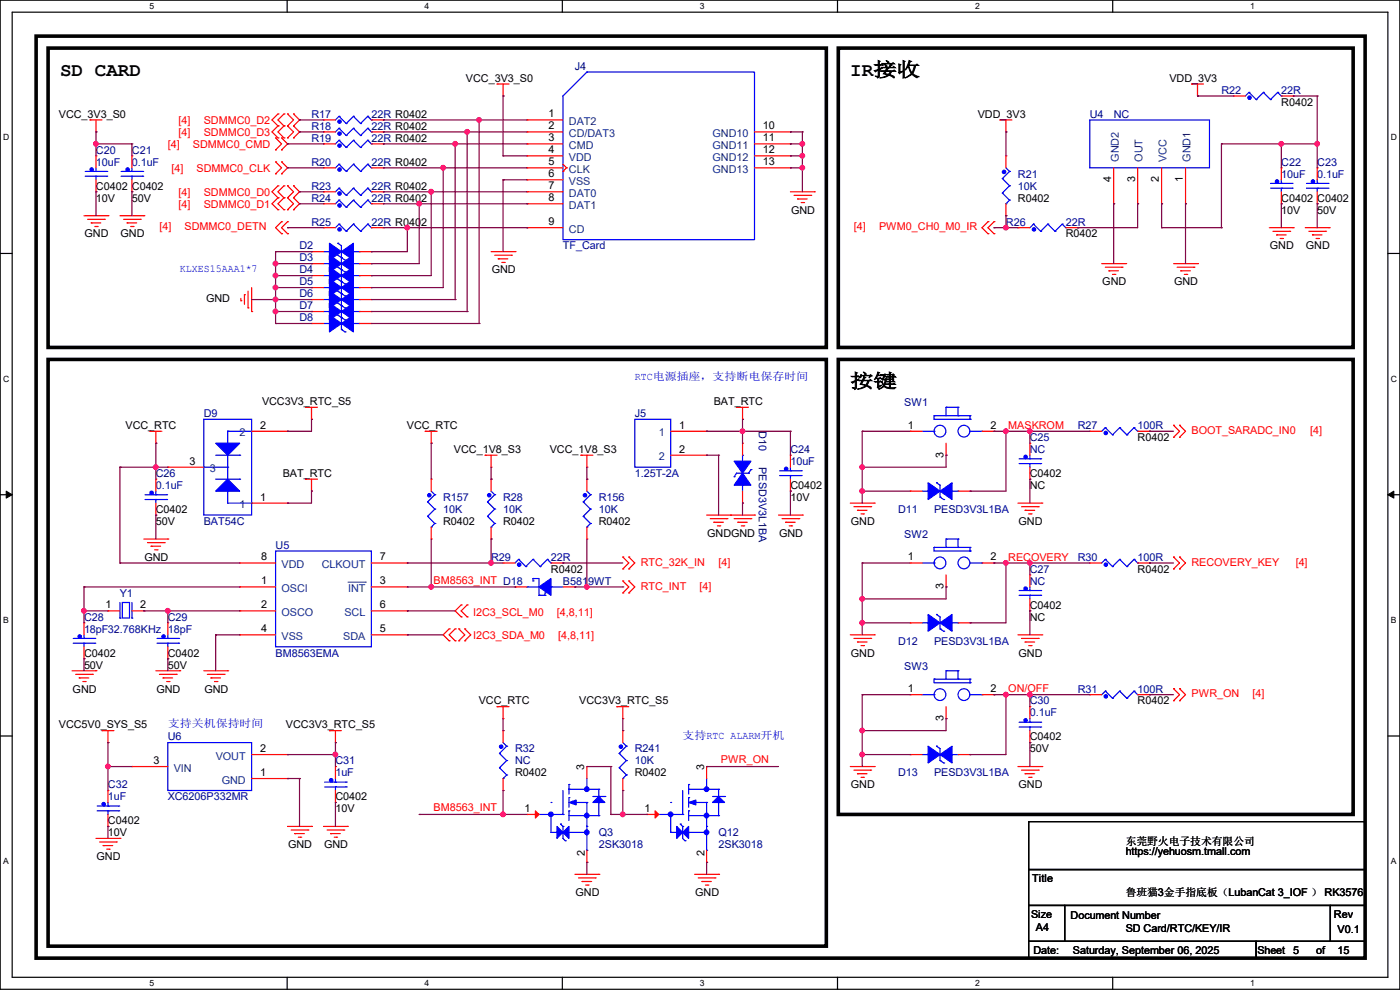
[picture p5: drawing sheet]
<svg xmlns="http://www.w3.org/2000/svg" width="297mm" height="210mm" viewBox="0 0 297 210" stroke-linecap="round" stroke-linejoin="round" font-family="sans-serif">
<defs><g id="words">
<g font-size="4.1">
<text x="12.7" y="16.2">SD CARD</text>
<text x="180.4" y="16.2">IR接收</text>
<text x="180.4" y="82.2">按键</text>
</g>
<g font-size="2.3">
<text x="98.8" y="17.4">VCC_3V3_S0</text>
<text x="248.1" y="17.4">VDD_3V3</text>
<text x="271.8" y="22.4">R0402</text>
<text x="12.5" y="25">VCC_3V3_S0</text>
<text x="116.4" y="24.9">1</text>
<text x="116.4" y="27.4">2</text>
<text x="116.4" y="30">3</text>
<text x="161.8" y="30">11</text>
<text x="161.8" y="27.4">10</text>
<text x="207.4" y="25">VDD_3V3</text>
<text x="116.4" y="32.5">4</text>
<text x="116.4" y="35.1">5</text>
<text x="161.8" y="32.5">12</text>
<text x="161.8" y="35.1">13</text>
<text x="20.4" y="40.2">C0402</text>
<text x="28" y="40.2">C0402</text>
<text x="116.4" y="37.6">6</text>
<text x="116.4" y="40.1">7</text>
<text x="235.7" y="38.7" transform="rotate(-90 235.7 38.7)">4</text>
<text x="240.8" y="38.7" transform="rotate(-90 240.8 38.7)">3</text>
<text x="245.9" y="38.7" transform="rotate(-90 245.9 38.7)">2</text>
<text x="251" y="38.7" transform="rotate(-90 251 38.7)">1</text>
<text x="20.4" y="42.8">10V</text>
<text x="28" y="42.8">50V</text>
<text x="89.3" y="47.8">2</text>
<text x="116.4" y="42.7">8</text>
<text x="116.4" y="47.8">9</text>
<text x="167.8" y="45.3">GND</text>
<text x="215.9" y="42.8">R0402</text>
<text x="271.8" y="42.8">C0402</text>
<text x="271.8" y="45.3">10V</text>
<text x="279.4" y="42.8">C0402</text>
<text x="279.4" y="45.3">50V</text>
<text x="17.9" y="50.4">GND</text>
<text x="25.6" y="50.4">GND</text>
<text x="226.1" y="50.4">R0402</text>
<text x="269.4" y="52.9">GND</text>
<text x="277" y="52.9">GND</text>
<text x="104.3" y="58">GND</text>
<text x="43.7" y="64.1">GND</text>
<text x="233.8" y="60.5">GND</text>
<text x="249.1" y="60.5">GND</text>
<text x="55.6" y="85.9">VCC3V3_RTC_S5</text>
<text x="151.4" y="85.9">BAT_RTC</text>
<text x="26.6" y="91">VCC_RTC</text>
<text x="55.2" y="90.9">2</text>
<text x="86.3" y="91">VCC_RTC</text>
<text x="144.1" y="90.9">1</text>
<text x="192.6" y="90.9">1</text>
<text x="210.1" y="90.9">2</text>
<text x="241.3" y="93.6">R0402</text>
<text x="40.2" y="98.6">3</text>
<text x="60" y="101.2">BAT_RTC</text>
<text x="96.3" y="96.1">VCC_1V8_S3</text>
<text x="116.6" y="96.1">VCC_1V8_S3</text>
<text x="144.1" y="96">2</text>
<text x="200.2" y="97.1" transform="rotate(-90 200.2 97.1)">3</text>
<text x="218.5" y="101.2">C0402</text>
<text x="55.2" y="106.2">1</text>
<text x="167.7" y="103.7">C0402</text>
<text x="167.7" y="106.3">10V</text>
<text x="218.5" y="103.7">NC</text>
<text x="33.1" y="108.8">C0402</text>
<text x="33.1" y="111.3">50V</text>
<text x="94" y="111.3">R0402</text>
<text x="106.7" y="111.3">R0402</text>
<text x="127" y="111.3">R0402</text>
<text x="150" y="113.9">GNDGND</text>
<text x="165.3" y="113.9">GND</text>
<text x="180.5" y="111.3">GND</text>
<text x="216.1" y="111.3">GND</text>
<text x="30.6" y="119">GND</text>
<text x="55.4" y="118.9">8</text>
<text x="80.6" y="118.9">7</text>
<text x="192.6" y="118.9">1</text>
<text x="210.1" y="118.9">2</text>
<text x="55.4" y="124">1</text>
<text x="80.6" y="124">3</text>
<text x="116.9" y="121.5">R0402</text>
<text x="200.2" y="125" transform="rotate(-90 200.2 125)">3</text>
<text x="241.3" y="121.5">R0402</text>
<text x="22.4" y="129">1</text>
<text x="29.8" y="129">2</text>
<text x="55.4" y="129">2</text>
<text x="80.6" y="129">6</text>
<text x="218.5" y="129.1">C0402</text>
<text x="218.5" y="131.7">NC</text>
<text x="55.4" y="134.1">4</text>
<text x="80.6" y="134.1">5</text>
<text x="17.8" y="139.3">C0402</text>
<text x="17.8" y="141.8">50V</text>
<text x="35.6" y="139.3">C0402</text>
<text x="35.6" y="141.8">50V</text>
<text x="180.5" y="139.3">GND</text>
<text x="216.1" y="139.3">GND</text>
<text x="15.4" y="146.9">GND</text>
<text x="33.2" y="146.9">GND</text>
<text x="43.3" y="146.9">GND</text>
<text x="101.6" y="149.4">VCC_RTC</text>
<text x="122.9" y="149.4">VCC3V3_RTC_S5</text>
<text x="192.6" y="146.8">1</text>
<text x="210.1" y="146.8">2</text>
<text x="241.3" y="149.4">R0402</text>
<text x="12.5" y="154.5">VCC5V0_SYS_S5</text>
<text x="60.7" y="154.5">VCC3V3_RTC_S5</text>
<text x="200.2" y="153" transform="rotate(-90 200.2 153)">3</text>
<text x="55.2" y="159.5">2</text>
<text x="218.5" y="157.1">C0402</text>
<text x="218.5" y="159.6">50V</text>
<text x="32.6" y="162.1">3</text>
<text x="55.2" y="164.6">1</text>
<text x="109.3" y="164.7">R0402</text>
<text x="124" y="163.4" transform="rotate(-90 124 163.4)">3</text>
<text x="134.7" y="164.7">R0402</text>
<text x="149.4" y="163.4" transform="rotate(-90 149.4 163.4)">3</text>
<text x="180.5" y="167.2">GND</text>
<text x="216.1" y="167.2">GND</text>
<text x="71.2" y="169.8">C0402</text>
<text x="71.2" y="172.3">10V</text>
<text x="111.3" y="172.2">1</text>
<text x="136.7" y="172.2">1</text>
<text x="22.9" y="174.8">C0402</text>
<text x="22.9" y="177.4">10V</text>
<text x="61.1" y="179.9">GND</text>
<text x="68.7" y="179.9">GND</text>
<text x="238.8" y="179.2">东莞野火电子技术有限公司</text>
<text x="20.5" y="182.5">GND</text>
<text x="124.1" y="181.7" transform="rotate(-90 124.1 181.7)">2</text>
<text x="149.5" y="181.7" transform="rotate(-90 149.5 181.7)">2</text>
<text x="238.8" y="181.4">https://yehuosm.tmall.com</text>
<text x="122.1" y="190.1">GND</text>
<text x="147.5" y="190.1">GND</text>
<text x="219" y="187">Title</text>
<text x="238.8" y="190.1">鲁班猫3金手指底板（LubanCat 3_IOF ） RK3576</text>
<text x="218.7" y="194.6">Size</text>
<text x="219.8" y="197.4">A4</text>
<text x="227.1" y="194.9">Document Number</text>
<text x="238.8" y="197.7">SD Card/RTC/KEY/IR</text>
<text x="283" y="194.6">Rev</text>
<text x="283.8" y="198">V0.1</text>
<text x="219.2" y="202.3">Date:</text>
<text x="227.6" y="202.3">Saturday, September 06, 2025</text>
<text x="266.7" y="202.3">Sheet</text>
<text x="274.4" y="202.3">5</text>
<text x="279.2" y="202.3">of</text>
<text x="283.8" y="202.3">15</text>
</g>
<g font-size="2.3" fill="#000080">
<text x="122" y="14.8">J4</text>
<text x="259.1" y="19.9">R22</text>
<text x="271.8" y="19.9">22R</text>
<text x="66.1" y="27.5">R18</text>
<text x="66.1" y="25">R17</text>
<text x="78.8" y="27.5">22R R0402</text>
<text x="78.8" y="25">22R R0402</text>
<text x="231.2" y="25">U4</text>
<text x="236.3" y="25">NC</text>
<text x="20.4" y="32.6">C20</text>
<text x="20.4" y="35.1">10uF</text>
<text x="28" y="32.6">C21</text>
<text x="28" y="35.1">0.1uF</text>
<text x="66.1" y="30.1">R19</text>
<text x="66.1" y="35.1">R20</text>
<text x="78.8" y="30.1">22R R0402</text>
<text x="78.8" y="35.1">22R R0402</text>
<text x="271.8" y="35.1">C22</text>
<text x="279.4" y="35.1">C23</text>
<text x="66.1" y="40.2">R23</text>
<text x="78.8" y="40.2">22R R0402</text>
<text x="215.9" y="37.7">R21</text>
<text x="215.9" y="40.2">10K</text>
<text x="271.8" y="37.7">10uF</text>
<text x="279.4" y="37.7">0.1uF</text>
<text x="66.1" y="42.8">R24</text>
<text x="66.1" y="47.8">R25</text>
<text x="78.8" y="42.8">22R R0402</text>
<text x="78.8" y="47.8">22R R040</text>
<text x="213.4" y="47.8">R26</text>
<text x="226.1" y="47.8">22R</text>
<text x="63.5" y="52.9">D2</text>
<text x="119.4" y="52.9">TF_Card</text>
<text x="63.5" y="58">D4</text>
<text x="63.5" y="55.5">D3</text>
<text x="63.5" y="60.5">D5</text>
<text x="63.5" y="65.6">D7</text>
<text x="63.5" y="63.1">D6</text>
<text x="63.5" y="68.2">D8</text>
<text x="43.2" y="88.5">D9</text>
<text x="134.7" y="88.5">J5</text>
<text x="191.8" y="86.2">SW1</text>
<text x="161" y="91.5" transform="rotate(90 161 91.5)">D10</text>
<text x="218.5" y="93.6">C25</text>
<text x="228.6" y="91">R27</text>
<text x="241.3" y="91">100R</text>
<text x="33.1" y="101.2">C26</text>
<text x="134.7" y="101.2">1.25T-2A</text>
<text x="161" y="99.1" transform="rotate(90 161 99.1)">PESD3V3L1BA</text>
<text x="167.7" y="96.1">C24</text>
<text x="167.7" y="98.6">10uF</text>
<text x="218.5" y="96.1">NC</text>
<text x="33.1" y="103.7">0.1uF</text>
<text x="94" y="106.3">R157</text>
<text x="106.7" y="106.3">R28</text>
<text x="127" y="106.3">R156</text>
<text x="43.2" y="111.3">BAT54C</text>
<text x="94" y="108.8">10K</text>
<text x="106.7" y="108.8">10K</text>
<text x="127" y="108.8">10K</text>
<text x="190.5" y="108.8">D11</text>
<text x="198.2" y="108.8">PESD3V3L1BA</text>
<text x="58.5" y="116.4">U5</text>
<text x="104.2" y="119">R29</text>
<text x="116.9" y="119">22R</text>
<text x="191.8" y="114.1">SW2</text>
<text x="228.6" y="119">R30</text>
<text x="241.3" y="119">100R</text>
<text x="119.4" y="124">B581</text>
<text x="124.8" y="124">9WT</text>
<text x="218.5" y="121.5">C27</text>
<text x="218.5" y="124">NC</text>
<text x="17.8" y="131.7">C28</text>
<text x="25.4" y="126.6">Y1</text>
<text x="35.6" y="131.7">C29</text>
<text x="17.8" y="134.2">18pF32.768KHz</text>
<text x="35.6" y="134.2">18pF</text>
<text x="190.5" y="136.7">D12</text>
<text x="198.2" y="136.7">PESD3V3L1BA</text>
<text x="58.5" y="139.3">BM8563EMA</text>
<text x="191.8" y="142.1">SW3</text>
<text x="218.5" y="149.4">C30</text>
<text x="228.6" y="146.9">R31</text>
<text x="241.3" y="146.9">100R</text>
<text x="218.5" y="152">0.1uF</text>
<text x="35.6" y="157.1">U6</text>
<text x="109.3" y="159.6">R32</text>
<text x="134.7" y="159.6">R241</text>
<text x="22.9" y="167.2">C32</text>
<text x="71.2" y="162.1">C31</text>
<text x="71.2" y="164.7">1uF</text>
<text x="109.3" y="162.1">NC</text>
<text x="134.7" y="162.1">10K</text>
<text x="190.5" y="164.7">D13</text>
<text x="198.2" y="164.7">PESD3V3L1BA</text>
<text x="22.9" y="169.8">1uF</text>
<text x="35.6" y="169.8">XC6206P332MR</text>
<text x="127" y="177.4">Q3</text>
<text x="127" y="179.9">2SK3018</text>
<text x="152.4" y="177.4">Q12</text>
<text x="152.4" y="179.9">2SK3018</text>
</g>
<g font-size="2.3" fill="#f00">
<text x="37.9" y="28.8">[4]</text>
<text x="37.9" y="26.2">[4]</text>
<text x="43.2" y="28.8">SDMMC0_D3</text>
<text x="43.2" y="26.2">SDMMC0_D2</text>
<text x="35.6" y="31.3">[4]</text>
<text x="40.9" y="31.3">SDMMC0_CMD</text>
<text x="36.4" y="36.4">[4]</text>
<text x="37.9" y="41.5">[4]</text>
<text x="41.7" y="36.4">SDMMC0_CLK</text>
<text x="43.2" y="41.5">SDMMC0_D0</text>
<text x="37.9" y="44">[4]</text>
<text x="43.2" y="44">SDMMC0_D1</text>
<text x="33.8" y="48.9">[4]</text>
<text x="39.2" y="48.9">SDMMC0_DETN</text>
<text x="181.1" y="48.9">[4]</text>
<text x="186.5" y="48.9">PWM0_CH0_M0_IR</text>
<text x="213.9" y="91">MASKROM</text>
<text x="252.8" y="92">BOOT_SARADC_IN0</text>
<text x="277.9" y="92">[4]</text>
<text x="135.9" y="120">RTC_32K_IN</text>
<text x="152.4" y="120">[4]</text>
<text x="213.9" y="118.9">RECOVERY</text>
<text x="252.8" y="120">RECOVERY_KEY</text>
<text x="274.9" y="120">[4]</text>
<text x="92" y="123.8">BM8563_INT D18</text>
<text x="135.9" y="125.1">RTC_INT</text>
<text x="148.4" y="125.1">[4]</text>
<text x="100.4" y="130.6">I2C3_SCL_M0</text>
<text x="118.2" y="130.6">[4,8,11]</text>
<text x="100.4" y="135.5">I2C3_SDA_M0</text>
<text x="118.4" y="135.5">[4,8,11]</text>
<text x="213.9" y="146.9">ON/OFF</text>
<text x="252.8" y="147.9">PWR_ON</text>
<text x="265.7" y="147.9">[4]</text>
<text x="153" y="161.9">PWR_ON</text>
<text x="92" y="172">BM8563_INT</text>
</g>
<g font-size="2.3" fill="#004080">
<text x="120.7" y="26.5">DAT2</text>
<text x="120.7" y="29">CD/DAT3</text>
<text x="151.2" y="29">GND10</text>
<text x="120.7" y="31.6">CMD</text>
<text x="120.7" y="34.1">VDD</text>
<text x="151.2" y="34.1">GND12</text>
<text x="151.2" y="31.6">GND11</text>
<text x="237.3" y="34.3" transform="rotate(-90 237.3 34.3)">GND2</text>
<text x="242.4" y="34.3" transform="rotate(-90 242.4 34.3)">OUT</text>
<text x="247.5" y="34.3" transform="rotate(-90 247.5 34.3)">VCC</text>
<text x="252.6" y="34.3" transform="rotate(-90 252.6 34.3)">GND1</text>
<text x="120.7" y="36.7">CLK</text>
<text x="120.7" y="39.2">VSS</text>
<text x="120.7" y="41.7">DAT0</text>
<text x="151.2" y="36.7">GND13</text>
<text x="120.7" y="44.3">DAT1</text>
<text x="120.7" y="49.4">CD</text>
<text x="50.8" y="92.5">2</text>
<text x="139.7" y="92.5">1</text>
<text x="44.5" y="100.2">3</text>
<text x="139.7" y="97.6">2</text>
<text x="50.8" y="107.8">1</text>
<text x="59.7" y="125.6">OSCI</text>
<text x="59.7" y="120.5">VDD</text>
<text x="68.2" y="120.5">CLKOUT</text>
<text x="73.8" y="125.6">INT</text>
<text x="59.7" y="130.6">OSCO</text>
<text x="73.1" y="130.6">SCL</text>
<text x="59.7" y="135.7">VSS</text>
<text x="72.8" y="135.7">SDA</text>
<text x="45.8" y="161.1">VOUT</text>
<text x="36.9" y="163.7">VIN</text>
<text x="47" y="166.2">GND</text>
</g>
<g font-size="2.3" fill="#00f">
<text x="38.1" y="57.8">KLXES15AAA1*7</text>
<text x="134.7" y="80.6">RTC电源插座，支持断电保存时间</text>
<text x="35.6" y="154.3">支持关机保持时间</text>
<text x="144.8" y="156.8">支持RTC ALARM开机</text>
</g>
<g font-size="1.8">
<text x="31.7" y="1.9">5</text>
<text x="90.1" y="1.9">4</text>
<text x="148.5" y="1.9">3</text>
<text x="206.8" y="1.9">2</text>
<text x="265.2" y="1.9">1</text>
<text x=".7" y="29.8">D</text>
<text x="295.1" y="29.8">D</text>
<text x=".7" y="80.9">C</text>
<text x="295.1" y="80.9">C</text>
<text x=".7" y="132.1">B</text>
<text x="295.1" y="132.1">B</text>
<text x=".7" y="183.3">A</text>
<text x="295.1" y="183.3">A</text>
<text x="31.7" y="209.2">5</text>
<text x="90.1" y="209.2">4</text>
<text x="148.5" y="209.2">3</text>
<text x="206.8" y="209.2">2</text>
<text x="265.2" y="209.2">1</text>
</g>
</g></defs>
<g fill="none" stroke="#000" stroke-width=".25">
<path d="M0 0h297v209.8h-297zM2.6 2.6h291.8v204.7h-291.8zM60.9 0v2.6M119.3 0v2.6M177.7 0v2.6M236.1 0v2.6M0 53.8h2.6M294.4 53.8h2.6M0 104.9h2.6M294.4 104.9h2.6M0 156.1h2.6M294.4 156.1h2.6"/>
<path d="M218.2 174.3h71.4v10.1h-71.4zM218.2 184.4h71.4v7.7h-71.4zM218.2 192.1h7.6v7.6h-7.6zM218.2 199.7h48.3v3.5h-48.3zM225.8 192.1h56.4v7.6h-56.4zM266.5 199.7h23.1v3.5h-23.1zM282.2 192.1h7.4v7.6h-7.4zM60.9 207.3v2.5M119.3 207.3v2.5M177.7 207.3v2.5M236.1 207.3v2.5"/>
</g>
<path d="M1.3 104.2l1.3 .7-1.3 .8zM294.4 104.9l1.3-.7v1.5z" fill="#000"/>
<path d="M1.3 104.2l1.3 .7-1.3 .8zM294.4 104.9l1.3-.7v1.5z" fill="none" stroke="#000" stroke-width=".21"/>
<path d="M7.7 7.7h281.9v195.5h-281.9zM10.2 10.2h165.1v63.5h-165.1zM177.8 10.2h109.3v63.5h-109.3zM10.2 76.2h165.1v124.5h-165.1zM177.8 76.2h109.3v96.6h-109.3z" fill="none" stroke="#000" stroke-width=".76"/>
<g fill="none" stroke="#f00" stroke-width=".25">
<path d="M105.5 17.8h.1M105.5 17.8h2.5M106.7 17.8v2.6M252.8 17.8h.1M252.8 17.8h2.5M254 17.8v2.6M19.1 25.4h.1M19.1 25.4h2.5M20.4 28h.1M20.4 25.4v2.6M58.5 31.8h.1M58.5 29.3h.1"/>
<path d="M58.5 36.9h.1M58.5 34.3h.1M58.5 29.3l1.2 1.2-1.2 1.3M58.5 34.3l1.2 1.3-1.2 1.3M59 39.4h.1M59 26.7h.1M59 29.3h.1M59 24.2h.1M59 39.4l-1.3 1.3 1.3 1.3M59 26.7l-1.3 1.3 1.3 1.3M59 24.2l-1.3 1.2 1.3 1.3M59.7 29.3h.1"/>
<path d="M59.7 31.8h.1M59.7 34.3h.1M59.7 36.9h.1M59.7 29.3l1.3 1.2-1.3 1.3M59.7 34.3l1.3 1.3-1.3 1.3M60.2 39.4h.1M60.2 29.3h.1M60.2 26.7h.1M60.2 24.2h.1M60.2 39.4l-1.2 1.3 1.2 1.3M60.2 26.7l-1.2 1.3 1.2 1.3M60.2 24.2l-1.2 1.2 1.2 1.3"/>
<path d="M61 39.4h.1M61 29.3h.1M61 26.7h.1M61 24.2h.1M61 39.4l1.3 1.3-1.3 1.3M61 26.7l1.3 1.3-1.3 1.3M61 24.2l1.3 1.2-1.3 1.3M62.3 39.4h.1M62.3 26.7h.1M62.3 29.3h.1M62.3 24.2h.1M62.3 39.4l1.2 1.3-1.2 1.3"/>
<path d="M62.3 26.7l1.2 1.3-1.2 1.3M62.3 24.2l1.2 1.2-1.2 1.3M106.7 20.4h.1M212.1 25.4h.1M212.1 25.4h2.6M213.4 28h.1M213.4 25.4v2.6M254 20.4h.1M17.8 45.8h5.1M18.6 46.5h3.5M19.3 47.3h.1M19.3 47.3h2.1"/>
<path d="M20.1 48h.5M20.6 48h.1M22.1 46.5h.1M22.9 45.8h.1M25.4 45.8h5.1M26.2 46.5h3.6M27 47.3h.1M27 47.3h2M27.7 48h.5M28.2 48h.1M29.8 46.5h.1M30.5 45.8h.1"/>
<path d="M59 42h.1M59 44.5h.1M59 42l-1.3 1.2 1.3 1.3M59.7 49.6h.1M59.7 47h.1M59.7 47l-1.2 1.3 1.2 1.3M60.2 42h.1M60.2 44.5h.1M60.2 42l-1.2 1.2 1.2 1.3M61 42h.1M61 44.5h.1M61 49.6h.1"/>
<path d="M61 47h.1M61 42l1.3 1.2-1.3 1.3M61 47l-1.3 1.3 1.3 1.3M62.3 42h.1M62.3 44.5h.1M62.3 42l1.2 1.2-1.2 1.3M104.2 53.4h5.1M104.9 54.1h3.6M105.7 54.9h.1M105.7 54.9h2M106.5 55.7h.5M107 55.7h.1"/>
<path d="M108.5 54.1h.1M109.3 53.4h.1M167.7 40.7h5.1M168.4 41.4h3.6M169.2 42.2h.1M169.2 42.2h2M170 43h.5M170.5 43h.1M172 41.4h.1M172.8 40.7h.1M209.6 49.6h.1M209.6 47h.1"/>
<path d="M209.6 47l-1.3 1.3 1.3 1.3M210.9 49.6h.1M210.9 47h.1M210.9 47l-1.3 1.3 1.3 1.3M233.7 55.9h5.1M234.5 56.7h3.5M235.2 57.4h.1M235.2 57.4h2.1M236 58.2h.5M236.5 58.2h.1M238 56.7h.1M238.8 55.9h.1"/>
<path d="M249 55.9h5M249.7 56.7h3.6M250.5 57.4h.1M250.5 57.4h2M251.2 58.2h.6M251.8 58.2h.1M253.3 56.7h.1M254 55.9h.1M269.3 48.3h5.1M270 49.1h3.6M270.8 49.8h.1M270.8 49.8h2"/>
<path d="M271.6 50.6h.5M272.1 50.6h.1M273.6 49.1h.1M274.4 48.3h.1M276.9 48.3h5.1M277.7 49.1h3.5M278.4 49.8h.1M278.4 49.8h2.1M279.2 50.6h.5M279.7 50.6h.1M281.2 49.1h.1M282 48.3h.1"/>
<path d="M51.1 63.8h.1M51.1 63.3v.5M51.9 62.5h.1M51.9 62.5v2.1M52.6 65.3h.1M52.6 61.8v3.5M53.4 66.1h.1M53.4 61v5.1M31.8 91.5h.1M31.8 91.5h2.5M33.1 94h.1M33.1 91.5v2.5"/>
<path d="M64.8 86.4h.1M64.8 86.4h2.6M66.1 88.9h.1M66.1 86.4v2.5M90.2 91.5h.1M90.2 91.5h2.6M91.5 94h.1M91.5 91.5v2.5M102.9 96.6h.1M102.9 96.6h2.6M104.2 99.1h.1M104.2 96.6v2.5"/>
<path d="M123.2 96.6h.1M123.2 96.6h2.6M124.5 99.1h.1M124.5 96.6v2.5M156.3 86.4h.1M156.3 86.4h2.5M157.5 88.9h.1M157.5 86.4v2.5M249 92.8h.1M249 90.2h.1M249 90.2l1.2 1.3-1.2 1.3M250.2 92.8h.1"/>
<path d="M250.2 90.2h.1M250.2 90.2l1.3 1.3-1.3 1.3M30.5 114.3h5.1M31.3 115.1h3.5M32 115.9h.1M32 115.9h2.1M32.8 116.6h.5M33.3 116.6h.1M34.8 115.1h.1M35.6 114.3h.1M64.8 101.6h.1M64.8 101.6h2.6"/>
<path d="M66.1 104.2h.1M66.1 101.6v2.6M132.1 118.2h.1M132.1 118.2l1.3 1.2-1.3 1.3M133.4 118.2h.1M133.4 118.2l1.3 1.2-1.3 1.3M149.9 109.3h10.2M150.7 110h3.5M151.4 110.8h.1M151.4 110.8h2.1M152.2 111.5h.5M152.7 111.5h.1"/>
<path d="M154.2 110h.1M155 109.3h.1M155.7 110h3.6M156.5 110.8h.1M156.5 110.8h2M157.3 111.5h.5M157.8 111.5h.1M159.3 110h.1M160.1 109.3h.1M165.1 109.3h5.1M165.9 110h3.6M166.7 110.8h.1"/>
<path d="M166.7 110.8h2M167.4 111.5h.5M167.9 111.5h.1M169.5 110h.1M170.2 109.3h.1M180.4 106.7h5.1M181.1 107.5h3.6M181.9 108.2h.1M181.9 108.2h2M182.7 109h.5M183.2 109h.1M184.7 107.5h.1"/>
<path d="M185.5 106.7h.1M215.9 106.7h5.1M216.7 107.5h3.6M217.5 108.2h.1M217.5 108.2h2M218.2 109h.5M218.7 109h.1M220.3 107.5h.1M221 106.7h.1M249 118.2h.1M249 118.2l1.2 1.2-1.2 1.3M250.2 118.2h.1"/>
<path d="M250.2 118.2l1.3 1.2-1.3 1.3M95.3 133.4h.1M95.3 135.9h.1M95.3 133.4l-1.3 1.3 1.3 1.2M96.6 135.9h.1M96.6 133.4h.1M96.6 133.4l-1.3 1.3 1.3 1.2M97.3 135.9h.1M97.3 133.4h.1M97.3 133.4l1.3 1.3-1.3 1.2M97.8 128.3h.1M97.8 130.9h.1"/>
<path d="M97.8 128.3l-1.2 1.3 1.2 1.3M98.6 133.4h.1M98.6 135.9h.1M98.6 133.4l1.3 1.3-1.3 1.2M99.1 130.9h.1M99.1 128.3h.1M99.1 128.3l-1.3 1.3 1.3 1.3M132.1 125.8h.1M132.1 123.2h.1M132.1 120.7h.1M132.1 123.2l1.3 1.3-1.3 1.3M133.4 125.8h.1"/>
<path d="M133.4 123.2h.1M133.4 120.7h.1M133.4 123.2l1.3 1.3-1.3 1.3M180.4 134.7h5.1M181.1 135.4h3.6M181.9 136.2h.1M181.9 136.2h2M182.7 136.9h.5M183.2 136.9h.1M184.7 135.4h.1M185.5 134.7h.1M215.9 134.7h5.1"/>
<path d="M216.7 135.4h3.6M217.5 136.2h.1M217.5 136.2h2M218.2 136.9h.5M218.7 136.9h.1M220.3 135.4h.1M221 134.7h.1M249 120.7h.1M250.2 120.7h.1M15.3 142.3h5.1M16 143h3.6M16.8 143.8h.1"/>
<path d="M16.8 143.8h2M17.6 144.6h.5M18.1 144.6h.1M19.6 143h.1M20.4 142.3h.1M21.6 155h.1M21.6 155h2.6M22.9 157.5h.1M22.9 155v2.5M33.1 142.3h5M33.8 143h3.6M34.6 143.8h.1"/>
<path d="M34.6 143.8h2M35.3 144.6h.6M35.9 144.6h.1M37.4 143h.1M38.1 142.3h.1M43.2 142.3h5.1M44 143h3.5M44.7 143.8h.1M44.7 143.8h2.1M45.5 144.6h.5M46 144.6h.1M47.5 143h.1"/>
<path d="M48.3 142.3h.1M69.9 155h.1M69.9 155h2.5M71.2 157.5h.1M71.2 155v2.5M105.5 149.9h.1M105.5 149.9h2.5M106.7 152.4h.1M106.7 149.9v2.5M130.9 149.9h.1M130.9 149.9h2.5M132.1 152.4h.1"/>
<path d="M132.1 149.9v2.5M249 148.6h.1M249 146.1h.1M249 146.1l1.2 1.3-1.2 1.2M250.2 148.6h.1M250.2 146.1h.1M250.2 146.1l1.3 1.3-1.3 1.2M20.4 177.8h5M21.1 178.6h3.6M21.9 179.4h.1M21.9 179.4h2M24.7 178.6h.1"/>
<path d="M25.4 177.8h.1M61 175.3h5.1M61.8 176.1h3.5M62.5 176.8h.1M62.5 176.8h2.1M63.3 177.6h.5M63.8 177.6h.1M65.3 176.1h.1M66.1 175.3h.1M68.6 175.3h5.1M69.4 176.1h3.5M70.1 176.8h.1"/>
<path d="M70.1 176.8h2.1M70.9 177.6h.5M71.4 177.6h.1M72.9 176.1h.1M73.7 175.3h.1M180.4 162.6h5.1M181.1 163.4h3.6M181.9 164.1h.1M181.9 164.1h2M182.7 164.9h.5M183.2 164.9h.1M184.7 163.4h.1"/>
<path d="M185.5 162.6h.1M215.9 162.6h5.1M216.7 163.4h3.6M217.5 164.1h.1M217.5 164.1h2M218.2 164.9h.5M218.7 164.9h.1M220.3 163.4h.1M221 162.6h.1M22.6 180.1h.6M23.2 180.1h.1M122 185.5h5"/>
<path d="M122.7 186.2h3.6M123.5 187h.1M123.5 187h2M124.2 187.7h.6M124.8 187.7h.1M126.3 186.2h.1M127 185.5h.1M147.4 185.5h5M148.1 186.2h3.6M148.9 187h.1M148.9 187h2M149.6 187.7h.6"/>
<path d="M150.2 187.7h.1M151.7 186.2h.1M152.4 185.5h.1"/>
</g>
<path d="M43.2 99.1h.1M48.3 96.6h.1M48.3 96.6v2.5h-5.1" fill="none" stroke="#00f" stroke-width=".25"/>
<path d="M45.8 94h5l-2.5 2.6z" fill="#00f"/>
<path d="M45.8 94h5l-2.5 2.6z" fill="none" stroke="#00f" stroke-width=".25"/>
<path d="M48.3 101.6l2.5 2.6h-5z" fill="#00f"/>
<g fill="none" stroke="#00f" stroke-width=".25">
<path d="M212.6 37.9h.1M212.6 37.9l1.6 1.5M213.4 35.6l.8 .8M214.2 36.4h.1M214.2 39.4h.1M214.2 36.4l-1.6 1.5M214.2 39.4l-1.6 1.5M212.6 40.9h.1M212.6 40.9l1.6 1.6M213.4 43.2h.1M214.2 42.5h.1M214.2 42.5l-.8 .7"/>
<path d="M43.2 88.9h10.2v20.4h-10.2zM45.8 96.6h5M48.3 99.1h.1M48.3 91.5h.1M48.3 91.5v2.5M48.3 99.1v2.5M48.3 91.5h5.1M50.8 96.6h.1M45.8 101.6h5M48.3 101.6l2.5 2.6h-5zM48.3 104.2h.1M48.3 104.2v2.5h5.1"/>
<path d="M50.8 101.6h.1M53.4 106.7h.1"/>
</g>
<path d="M35.6 99.1h.1M35.6 99.1h7.6M53.4 91.5h7.6M61 91.5h.1M53.4 106.7h7.6M61 106.7h.1" fill="none" stroke="#f00" stroke-width=".25"/>
<circle cx="213" cy="36.5" r=".36" fill="#00f"/>
<g fill="none" stroke="#00f" stroke-width=".25">
<path d="M20.6 172h4.6M20.6 171h4.6M22.9 172h.1M22.9 172v.8M25.2 172h.1M25.2 171h.1"/>
<circle cx="213" cy="36.5" r=".36"/>
</g>
<path d="M213.4 33.1h.1M213.4 33.1v2.5M213.4 45.8h.1M213.4 43.2v2.6" fill="none" stroke="#f00" stroke-width=".25"/>
<circle cx="22" cy="170.6" r=".36" fill="#00f"/>
<g fill="none" stroke="#00f" stroke-width=".25">
<path d="M72.4 59.7h.1M72.4 57.2v2.5M75 58.5h1.2M76.2 58.5h.1M22.9 171h.1M22.9 170.2v.8"/>
<circle cx="22" cy="170.6" r=".36"/>
</g>
<path d="M22.9 167.7h.1M22.9 175.3h.1M22.9 167.7v2.5M22.9 172.8v2.5" fill="none" stroke="#f00" stroke-width=".25"/>
<path d="M69.9 56.7l2.5 1.8-2.5 1.7z" fill-rule="evenodd" fill="#00f"/>
<path d="M69.9 56.7l2.5 1.8-2.5 1.7zM71.7 56.7h.1M71.7 56.7l.7 .5M72.4 59.7l.8 .5M73.2 60.2h.1" fill="none" stroke="#00f" stroke-width=".25"/>
<path d="M72.4 58.5l2.6-1.8v3.5z" fill-rule="evenodd" fill="#00f"/>
<path d="M68.6 58.5h1.3M69.9 58.5h.1M72.4 58.5l2.6-1.8v3.5zM111.8 124.5h.1M111.8 124.5h2.5M113.1 122.7h.1M113.1 122.7h1.2v3.6M114.3 126.3h.1M114.3 126.3h1.3M115.6 126.3h.1M116.9 124.5h.1M116.9 124.5h2.5" fill="none" stroke="#00f" stroke-width=".25"/>
<path d="M66.1 58.5h.1M66.1 58.5h2.5M76.2 58.5h2.6M78.8 58.5h.1" fill="none" stroke="#f00" stroke-width=".25"/>
<path d="M114.3 124.5l2.6-1.8v3.6z" fill-rule="evenodd" fill="#00f"/>
<g fill="none" stroke="#00f" stroke-width=".25">
<path d="M234.5 90.7h.1M234.5 90.7l-.8 .8M234.5 90.7l1.5 1.5M236 92.2h.1M237.5 90.7h.1M237.5 90.7l-1.5 1.5M237.5 90.7l1.6 1.5M239.1 92.2h.1M240.6 90.7h.1M240.6 90.7l-1.5 1.5M240.6 90.7l.7 .8M241.3 91.5h.1"/>
<path d="M113.1 123.2h.1M113.1 122.7v.5M114.3 124.5l2.6-1.8v3.6zM115.6 125.8h.1M115.6 125.8v.5"/>
</g>
<path d="M109.3 124.5h.1M109.3 124.5h2.5M119.4 124.5h2.6M122 124.5h.1" fill="none" stroke="#f00" stroke-width=".25"/>
<circle cx="234.6" cy="91.8" r=".36" fill="#00f"/>
<g fill="none" stroke="#00f" stroke-width=".25">
<path d="M216.2 98.3h4.6M216.2 97.3h4.6M218.5 98.3h.1M218.5 98.3v.8M220.8 98.3h.1M220.8 97.3h.1"/>
<circle cx="234.6" cy="91.8" r=".36"/>
</g>
<path d="M231.2 91.5h.1M231.2 91.5h2.5M241.3 91.5h2.6M243.9 91.5h.1" fill="none" stroke="#f00" stroke-width=".25"/>
<circle cx="217.6" cy="96.9" r=".36" fill="#00f"/>
<g fill="none" stroke="#00f" stroke-width=".25">
<path d="M219.2 47.5h.1M219.2 47.5l-.7 .8M219.2 47.5l1.6 1.6M220.8 49.1h.1M222.3 47.5h.1M222.3 47.5l-1.5 1.6M222.3 47.5l1.5 1.6M223.8 49.1h.1M225.3 47.5h.1M225.3 47.5l-1.5 1.6M225.3 47.5l.8 .8M226.1 48.3h.1"/>
<path d="M218.5 97.3h.1M218.5 96.6v.7"/>
<circle cx="217.6" cy="96.9" r=".36"/>
</g>
<path d="M218.5 94h.1M218.5 94v2.6M218.5 99.1v2.5M218.5 101.6h.1" fill="none" stroke="#f00" stroke-width=".25"/>
<circle cx="219.3" cy="48.7" r=".36" fill="#00f"/>
<g fill="none" stroke="#00f" stroke-width=".25">
<path d="M72.4 59.7v2.6M72.4 62.3h.1M75 61h1.2M76.2 61h.1"/>
<circle cx="219.3" cy="48.7" r=".36"/>
</g>
<path d="M215.9 48.3h.1M215.9 48.3h2.6M226.1 48.3h2.5M228.6 48.3h.1" fill="none" stroke="#f00" stroke-width=".25"/>
<path d="M69.9 59.2l2.5 1.8-2.5 1.8z" fill-rule="evenodd" fill="#00f"/>
<path d="M69.9 59.2l2.5 1.8-2.5 1.8zM71.7 59.2h.1M71.7 59.2l.7 .5M72.4 62.3l.8 .5M73.2 62.8h.1" fill="none" stroke="#00f" stroke-width=".25"/>
<path d="M72.4 61l2.6-1.8v3.6z" fill-rule="evenodd" fill="#00f"/>
<g fill="none" stroke="#00f" stroke-width=".25">
<path d="M68.6 61h1.3M69.9 61h.1M72.4 61l2.6-1.8v3.6zM90.7 106.5h.1M90.7 109.5h.1M90.7 106.5l1.5 1.5M90.7 109.5l1.5 1.5M91.5 111.8h.1M91.5 104.2l.7 .7M92.2 104.9h.1M92.2 108h.1M92.2 111h.1"/>
<path d="M92.2 104.9l-1.5 1.6M92.2 108l-1.5 1.5M92.2 111l-.7 .8"/>
</g>
<path d="M66.1 61h.1M66.1 61h2.5M76.2 61h2.6M78.8 61h.1" fill="none" stroke="#f00" stroke-width=".25"/>
<circle cx="91.1" cy="105.1" r=".36" fill="#00f"/>
<g fill="none" stroke="#00f" stroke-width=".25">
<path d="M216.2 126.3h4.6M216.2 125.3h4.6M218.5 126.3h.1M218.5 126.3v.7M220.8 126.3h.1M220.8 125.3h.1"/>
<circle cx="91.1" cy="105.1" r=".36"/>
</g>
<path d="M91.5 101.6h.1M91.5 114.3h.1M91.5 101.6v2.6M91.5 111.8v2.5" fill="none" stroke="#f00" stroke-width=".25"/>
<circle cx="217.6" cy="124.9" r=".36" fill="#00f"/>
<g fill="none" stroke="#00f" stroke-width=".25">
<path d="M157.5 96.6h.1M157.5 96.6v1.2M156.3 100.4h2.5M158.8 100.4h.1M218.5 125.3h.1M218.5 124.5v.8"/>
<circle cx="217.6" cy="124.9" r=".36"/>
</g>
<path d="M218.5 122h.1M218.5 129.6h.1M218.5 122v2.5M218.5 127v2.6" fill="none" stroke="#f00" stroke-width=".25"/>
<path d="M157.5 100.4l1.8 2.5h-3.6z" fill-rule="evenodd" fill="#00f"/>
<path d="M159.3 99.6h.1M159.3 99.6l-.5 .8M155.7 101.1h.1M156.3 100.4l-.6 .7M157.5 100.4l1.8 2.5h-3.6z" fill="none" stroke="#00f" stroke-width=".25"/>
<path d="M155.7 97.8h3.6l-1.8 2.6z" fill-rule="evenodd" fill="#00f"/>
<g fill="none" stroke="#00f" stroke-width=".25">
<path d="M71.9 27.2h.1M71.9 27.2l-.7 .8M71.9 27.2l1.5 1.5M73.4 28.7h.1M75 27.2h.1M75 27.2l-1.6 1.5M75 27.2l1.5 1.5M76.5 28.7h.1M78 27.2h.1M78 27.2l-1.5 1.5M78 27.2l.8 .8M78.8 28h.1"/>
<path d="M155.7 97.8h3.6l-1.8 2.6zM157.5 102.9h.1M157.5 102.9v1.3"/>
</g>
<path d="M157.5 94h.1M157.5 94v2.6M157.5 106.7h.1M157.5 104.2v2.5" fill="none" stroke="#f00" stroke-width=".25"/>
<circle cx="72" cy="28.3" r=".36" fill="#00f"/>
<g fill="none" stroke="#00f" stroke-width=".25">
<path d="M18.1 37.4h4.5M18.1 36.4h4.5M20.4 37.4h.1M20.4 37.4v.7M22.6 37.4h.1M22.6 36.4h.1"/>
<circle cx="72" cy="28.3" r=".36"/>
</g>
<path d="M68.6 28h.1M68.6 28h2.6M78.8 28h2.5M81.3 28h.1" fill="none" stroke="#f00" stroke-width=".25"/>
<circle cx="19.5" cy="36" r=".36" fill="#00f"/>
<g fill="none" stroke="#00f" stroke-width=".25">
<path d="M265 19.6h.1M265 19.6l-.8 .8M265 19.6l1.5 1.5M268 19.6h.1M268 19.6l-1.5 1.5M268 19.6l1.5 1.5M271.1 19.6h.1M271.1 19.6l-1.6 1.5M271.1 19.6l.7 .8M20.4 36.4h.1M20.4 35.6v.8M266.5 21.1h.1"/>
<path d="M269.5 21.1h.1M271.8 20.4h.1"/>
<circle cx="19.5" cy="36" r=".36"/>
</g>
<path d="M20.4 33.1h.1M20.4 33.1v2.5M20.4 38.1v2.6M20.4 40.7h.1" fill="none" stroke="#f00" stroke-width=".25"/>
<circle cx="265.1" cy="20.7" r=".36" fill="#00f"/>
<circle cx="265.1" cy="20.7" r=".36" fill="none" stroke="#00f" stroke-width=".25"/>
<path d="M261.7 20.4h.1M261.7 20.4h2.5M271.8 20.4h2.6M274.4 20.4h.1" fill="none" stroke="#f00" stroke-width=".25"/>
<path d="M152.4 169l1.3 1.2h-2.5z" fill="#00f"/>
<g fill="none" stroke="#00f" stroke-width=".25">
<path d="M144.8 172.8h.1M144.8 167.7v5.1M146.1 172h.1M146.1 169.2h.1M146.1 166.4h.1M146.1 167.4h.1M146.1 166.4v2M146.1 169.2v2M146.1 172v2M146.1 173h6.3M146.1 167.4h6.3M147.4 170.2h2.5"/>
<path d="M149.9 167.4h.1M149.9 170.2h.1M149.9 175.3h.1M149.9 165.1v2.3M149.9 170.2v5.1M151.2 169h2.5M152.4 169l1.3 1.2h-2.5zM152.4 173h.1M152.4 170.2h.1M152.4 167.4h.1M152.4 167.4v1.6M152.4 170.2v2.8"/>
<path d="M153.7 169h.1"/>
</g>
<circle cx="149.9" cy="167.4" r=".49" fill="#00f"/>
<circle cx="149.9" cy="167.4" r=".49" fill="none" stroke="#00f" stroke-width=".25"/>
<circle cx="149.9" cy="173" r=".49" fill="#00f"/>
<circle cx="149.9" cy="173" r=".49" fill="none" stroke="#00f" stroke-width=".25"/>
<path d="M146.1 170.2l1.5-.5v1z" fill="#00f"/>
<path d="M146.1 170.2l1.5-.5v1z" fill="none" stroke="#00f" stroke-width=".25"/>
<path d="M144.8 176.6l1.3-1.3v2.5z" fill="#00f"/>
<path d="M142.3 176.6h.1M142.3 172.8h.1M142.3 176.6h7.6M142.3 172.8v3.8M144.8 176.6l1.3-1.3v2.5zM144.8 175.3h.1M144.8 175.3v2.5M149.9 176.6h.1M149.9 175.3v1.3" fill="none" stroke="#00f" stroke-width=".25"/>
<circle cx="142.3" cy="172.7" r=".49" fill="#00f"/>
<g fill="none" stroke="#00f" stroke-width=".25">
<path d="M142.3 170.2h.1M149.9 176.6v3.8M149.9 180.4h.1"/>
<circle cx="142.3" cy="172.7" r=".49"/>
</g>
<circle cx="149.9" cy="176.6" r=".49" fill="#00f"/>
<circle cx="149.9" cy="176.6" r=".49" fill="none" stroke="#00f" stroke-width=".25"/>
<path d="M143.6 175.3l1.2 1.3-1.2 1.2z" fill="#00f"/>
<path d="M139.7 172.8h5.1M143.6 175.3l1.2 1.3-1.2 1.2zM144.3 174.8h.1M144.3 174.8l.5 .5M144.8 172.8h.1M144.8 177.8l.5 .6M145.3 178.4h.1" fill="none" stroke="#00f" stroke-width=".25"/>
<path d="M139 172l.7 .8-.7 .7z" fill="#f00"/>
<path d="M137.2 172.8h.1M137.2 172.8h2.5M139 172l.7 .8-.7 .7zM149.9 162.6h.1M149.9 162.6v2.5M149.9 182.9h.1M149.9 180.4v2.5" fill="none" stroke="#f00" stroke-width=".25"/>
<path d="M72.4 67.4h.1M72.4 64.8v2.6M75 66.1h1.2M76.2 66.1h.1" fill="none" stroke="#00f" stroke-width=".25"/>
<path d="M69.9 64.3l2.5 1.8-2.5 1.8z" fill-rule="evenodd" fill="#00f"/>
<path d="M69.9 64.3l2.5 1.8-2.5 1.8zM71.7 64.3h.1M71.7 64.3l.7 .5M72.4 67.4l.8 .5M73.2 67.9h.1" fill="none" stroke="#00f" stroke-width=".25"/>
<path d="M72.4 66.1l2.6-1.8v3.6z" fill-rule="evenodd" fill="#00f"/>
<g fill="none" stroke="#00f" stroke-width=".25">
<path d="M68.6 66.1h1.3M69.9 66.1h.1M72.4 66.1l2.6-1.8v3.6zM195.6 91.5h2.6M198.2 91.5h.1M198.2 88.2h.1M198.2 88.2v.7h7.6M198.2 88.2h7.6M200.7 86.4h.1M200.7 86.4v1.8M200.7 86.4h2.5M203.2 86.4h.1"/>
<path d="M203.2 88.2h.1M203.2 86.4v1.8M205.8 88.9h.1M205.8 88.2h.1M205.8 91.5h2.5M205.8 88.2v.7M208.3 91.5h.1M123.7 106.5h.1M123.7 109.5h.1M123.7 106.5l1.6 1.5M123.7 109.5l1.6 1.5M124.5 111.8h.1"/>
<path d="M124.5 104.2l.8 .7M125.3 104.9h.1M125.3 108h.1M125.3 111h.1M125.3 104.9l-1.6 1.6M125.3 108l-1.6 1.5M125.3 111l-.8 .8M35.6 157.5h17.8v10.2h-17.8zM195.6 147.4h2.6M198.2 147.4h.1M198.2 144.1h.1M198.2 144.1v.7h7.6"/>
<path d="M198.2 144.1h7.6M200.7 142.3h.1M200.7 142.3v1.8M200.7 142.3h2.5M203.2 142.3h.1M203.2 144.1h.1M203.2 142.3v1.8M205.8 144.8h.1M205.8 144.1h.1M205.8 144.1v.7M205.8 147.4h2.5M208.3 147.4h.1"/>
<circle cx="199.4" cy="91.5" r="1.25"/>
<circle cx="204.5" cy="91.5" r="1.25"/>
<circle cx="199.4" cy="147.3" r="1.25"/>
<circle cx="204.5" cy="147.3" r="1.25"/>
</g>
<g fill="none" stroke="#f00" stroke-width=".25">
<path d="M66.1 66.1h.1M66.1 66.1h2.5M76.2 66.1h2.6M78.8 66.1h.1M193.1 91.5h.1M193.1 91.5h2.5M200.7 96.6h.1M200.7 94v2.6M208.3 91.5h2.6M210.9 91.5h.1M193.1 147.4h.1M193.1 147.4h2.5"/>
<path d="M200.7 152.4h.1M200.7 149.9v2.5M208.3 147.4h2.6M210.9 147.4h.1M28 162.6h.1M28 162.6h7.6M53.4 165.1h7.6M53.4 160.1h7.6M61 165.1h.1M61 160.1h.1"/>
</g>
<circle cx="124.1" cy="105.1" r=".36" fill="#00f"/>
<g fill="none" stroke="#00f" stroke-width=".25">
<path d="M71.9 29.8h.1M71.9 29.8l-.7 .7M71.9 29.8l1.5 1.5M73.4 31.3h.1M75 29.8h.1M75 29.8l-1.6 1.5M75 29.8l1.5 1.5M76.5 31.3h.1M78 29.8h.1M78 29.8l-1.5 1.5M78 29.8l.8 .7M78.8 30.5h.1"/>
<circle cx="124.1" cy="105.1" r=".36"/>
</g>
<path d="M124.5 101.6h.1M124.5 114.3h.1M124.5 101.6v2.6M124.5 111.8v2.5" fill="none" stroke="#f00" stroke-width=".25"/>
<circle cx="72" cy="30.9" r=".36" fill="#00f"/>
<g fill="none" stroke="#00f" stroke-width=".25">
<path d="M72.4 64.8h.1M72.4 62.3v2.5M75 63.5h1.2M76.2 63.5h.1"/>
<circle cx="72" cy="30.9" r=".36"/>
</g>
<path d="M68.6 30.5h.1M68.6 30.5h2.6M78.8 30.5h2.5M81.3 30.5h.1" fill="none" stroke="#f00" stroke-width=".25"/>
<path d="M69.9 61.8l2.5 1.7-2.5 1.8z" fill-rule="evenodd" fill="#00f"/>
<path d="M69.9 61.8l2.5 1.7-2.5 1.8zM71.7 61.8h.1M71.7 61.8l.7 .5M72.4 64.8l.8 .5M73.2 65.3h.1" fill="none" stroke="#00f" stroke-width=".25"/>
<path d="M72.4 63.5l2.6-1.7v3.5z" fill-rule="evenodd" fill="#00f"/>
<g fill="none" stroke="#00f" stroke-width=".25">
<path d="M68.6 63.5h1.3M69.9 63.5h.1M72.4 63.5l2.6-1.7v3.5zM234.5 118.7h.1M234.5 118.7l-.8 .7M234.5 118.7l1.5 1.5M237.5 118.7h.1M237.5 118.7l-1.5 1.5M237.5 118.7l1.6 1.5M240.6 118.7h.1M240.6 118.7l-1.5 1.5M240.6 118.7l.7 .7"/>
<path d="M241.3 119.4h.1M236 120.2h.1M239.1 120.2h.1"/>
</g>
<path d="M66.1 63.5h.1M66.1 63.5h2.5M76.2 63.5h2.6M78.8 63.5h.1" fill="none" stroke="#f00" stroke-width=".25"/>
<circle cx="234.6" cy="119.8" r=".36" fill="#00f"/>
<g fill="none" stroke="#00f" stroke-width=".25">
<path d="M131.4 159.8h.1M131.4 159.8l1.5 1.5M132.1 157.5l.8 .8M132.9 158.3h.1M132.9 158.3l-1.5 1.5M131.4 162.9h.1M131.4 162.9l1.5 1.5M132.1 165.1h.1M132.9 161.3h.1M132.9 164.4h.1M132.9 161.3l-1.5 1.6M132.9 164.4l-.8 .7"/>
<circle cx="234.6" cy="119.8" r=".36"/>
</g>
<path d="M231.2 119.4h.1M231.2 119.4h2.5M241.3 119.4h2.6M243.9 119.4h.1" fill="none" stroke="#f00" stroke-width=".25"/>
<circle cx="131.7" cy="158.4" r=".36" fill="#00f"/>
<g fill="none" stroke="#00f" stroke-width=".25">
<path d="M199.4 158.8v2.5M199.4 161.3h.1M202 160.1h1.2M203.2 160.1h.1"/>
<circle cx="131.7" cy="158.4" r=".36"/>
</g>
<path d="M132.1 155h.1M132.1 155v2.5M132.1 167.7h.1M132.1 165.1v2.6" fill="none" stroke="#f00" stroke-width=".25"/>
<path d="M196.9 158.3l2.5 1.8-2.5 1.7z" fill-rule="evenodd" fill="#00f"/>
<path d="M196.9 158.3l2.5 1.8-2.5 1.7zM198.7 158.3h.1M198.7 158.3l.7 .5M199.4 161.3l.8 .5M200.2 161.8h.1" fill="none" stroke="#00f" stroke-width=".25"/>
<path d="M199.4 160.1l2.6-1.8v3.5z" fill-rule="evenodd" fill="#00f"/>
<path d="M195.6 160.1h1.3M196.9 160.1h.1M199.4 160.1l2.6-1.8v3.5z" fill="none" stroke="#00f" stroke-width=".25"/>
<path d="M193.1 160.1h.1M193.1 160.1h2.5M203.2 160.1h2.6M205.8 160.1h.1" fill="none" stroke="#f00" stroke-width=".25"/>
<path d="M127 169l1.3 1.2h-2.5z" fill="#00f"/>
<g fill="none" stroke="#00f" stroke-width=".25">
<path d="M119.4 172.8h.1M119.4 167.7v5.1M120.7 172h.1M120.7 169.2h.1M120.7 166.4h.1M120.7 167.4h.1M120.7 166.4v2M120.7 169.2v2M120.7 172v2M120.7 173h6.3M120.7 167.4h6.3M122 170.2h2.5"/>
<path d="M124.5 167.4h.1M124.5 170.2h.1M124.5 175.3h.1M124.5 165.1v2.3M124.5 170.2v5.1M125.8 169h2.5M127 169l1.3 1.2h-2.5zM127 173h.1M127 170.2h.1M127 167.4h.1M127 167.4v1.6M127 170.2v2.8"/>
<path d="M128.3 169h.1"/>
</g>
<circle cx="124.5" cy="167.4" r=".49" fill="#00f"/>
<circle cx="124.5" cy="167.4" r=".49" fill="none" stroke="#00f" stroke-width=".25"/>
<circle cx="124.5" cy="173" r=".49" fill="#00f"/>
<circle cx="124.5" cy="173" r=".49" fill="none" stroke="#00f" stroke-width=".25"/>
<path d="M120.7 170.2l1.5-.5v1z" fill="#00f"/>
<path d="M120.7 170.2l1.5-.5v1z" fill="none" stroke="#00f" stroke-width=".25"/>
<path d="M119.4 176.6l1.3-1.3v2.5z" fill="#00f"/>
<path d="M116.9 176.6h.1M116.9 172.8h.1M116.9 176.6h7.6M116.9 172.8v3.8M119.4 176.6l1.3-1.3v2.5zM119.4 175.3h.1M119.4 175.3v2.5M124.5 176.6h.1M124.5 175.3v1.3" fill="none" stroke="#00f" stroke-width=".25"/>
<circle cx="116.9" cy="172.7" r=".49" fill="#00f"/>
<g fill="none" stroke="#00f" stroke-width=".25">
<path d="M116.9 170.2h.1M124.5 176.6v3.8M124.5 180.4h.1"/>
<circle cx="116.9" cy="172.7" r=".49"/>
</g>
<circle cx="124.5" cy="176.6" r=".49" fill="#00f"/>
<circle cx="124.5" cy="176.6" r=".49" fill="none" stroke="#00f" stroke-width=".25"/>
<path d="M118.2 175.3l1.2 1.3-1.2 1.2z" fill="#00f"/>
<path d="M114.3 172.8h5.1M118.2 175.3l1.2 1.3-1.2 1.2zM118.9 174.8h.1M118.9 174.8l.5 .5M119.4 172.8h.1M119.4 177.8l.5 .6M119.9 178.4h.1" fill="none" stroke="#00f" stroke-width=".25"/>
<path d="M113.6 172l.7 .8-.7 .7z" fill="#f00"/>
<path d="M111.8 172.8h.1M111.8 172.8h2.5M113.6 172l.7 .8-.7 .7zM124.5 162.6h.1M124.5 162.6v2.5M124.5 182.9h.1M124.5 180.4v2.5" fill="none" stroke="#f00" stroke-width=".25"/>
<path d="M165.4 99.9h4.6M170 99.9h.1M165.4 100.9h4.6M167.7 100.9h.1M167.7 100.9v.7M170 100.9h.1" fill="none" stroke="#00f" stroke-width=".25"/>
<circle cx="166.8" cy="99.5" r=".36" fill="#00f"/>
<g fill="none" stroke="#00f" stroke-width=".25">
<path d="M72.4 69.9h.1M72.4 67.4v2.5M75 68.6h1.2M76.2 68.6h.1M167.7 99.9h.1M167.7 99.1v.8"/>
<circle cx="166.8" cy="99.5" r=".36"/>
</g>
<path d="M167.7 96.6h.1M167.7 96.6v2.5M167.7 104.2h.1M167.7 101.6v2.6" fill="none" stroke="#f00" stroke-width=".25"/>
<path d="M69.9 66.8l2.5 1.8-2.5 1.8z" fill-rule="evenodd" fill="#00f"/>
<path d="M69.9 66.8l2.5 1.8-2.5 1.8zM71.7 66.8h.1M71.7 66.8l.7 .6M72.4 69.9l.8 .5M73.2 70.4h.1" fill="none" stroke="#00f" stroke-width=".25"/>
<path d="M72.4 68.6l2.6-1.8v3.6z" fill-rule="evenodd" fill="#00f"/>
<path d="M68.6 68.6h1.3M69.9 68.6h.1M72.4 68.6l2.6-1.8v3.6zM30.8 106h4.5M30.8 104.9h4.5M33.1 106h.1M33.1 106v.7M35.3 106h.1M35.3 104.9h.1" fill="none" stroke="#00f" stroke-width=".25"/>
<path d="M66.1 68.6h.1M66.1 68.6h2.5M76.2 68.6h2.6M78.8 68.6h.1" fill="none" stroke="#f00" stroke-width=".25"/>
<circle cx="32.2" cy="104.5" r=".36" fill="#00f"/>
<g fill="none" stroke="#00f" stroke-width=".25">
<path d="M71.9 34.8h.1M71.9 34.8l-.7 .8M71.9 34.8l1.5 1.6M73.4 36.4h.1M75 34.8h.1M75 34.8l-1.6 1.6M75 34.8l1.5 1.6M76.5 36.4h.1M78 34.8h.1M78 34.8l-1.5 1.6M78 34.8l.8 .8M78.8 35.6h.1"/>
<path d="M33.1 104.9h.1M33.1 104.2v.7"/>
<circle cx="32.2" cy="104.5" r=".36"/>
</g>
<path d="M33.1 101.6h.1M33.1 109.3h.1M33.1 101.6v2.6M33.1 106.7v2.6" fill="none" stroke="#f00" stroke-width=".25"/>
<circle cx="72" cy="36" r=".36" fill="#00f"/>
<g fill="none" stroke="#00f" stroke-width=".25">
<path d="M124.5 15.3h.1M119.4 20.4l5.1-5.1h35.6v35.5h-40.7zM199.4 105.5h.1M199.4 102.9v2.6M202 104.2h1.2M203.2 104.2h.1"/>
<circle cx="72" cy="36" r=".36"/>
</g>
<g fill="none" stroke="#f00" stroke-width=".25">
<path d="M68.6 35.6h.1M68.6 35.6h2.6M78.8 35.6h2.5M81.3 35.6h.1M111.8 25.4h.1M111.8 28h.1M111.8 30.5h.1M111.8 33.1h.1M111.8 35.6h.1M111.8 38.1h.1M111.8 35.6h7.6M111.8 25.4h7.6"/>
<path d="M111.8 28h7.6M111.8 30.5h7.6M111.8 33.1h7.6M111.8 38.1h7.6M119.4 36.4h.1M119.4 34.8l.8 .8M120.2 35.6h.1M120.2 35.6l-.8 .8M160.1 35.6h7.6M160.1 28h7.6M160.1 30.5h7.6M160.1 33.1h7.6"/>
<path d="M167.7 33.1h.1M167.7 30.5h.1M167.7 28h.1M167.7 35.6h.1M111.8 40.7h.1M111.8 43.2h.1M111.8 48.3h.1M111.8 40.7h7.6M111.8 43.2h7.6M111.8 48.3h7.6"/>
</g>
<path d="M196.9 102.4l2.5 1.8-2.5 1.8z" fill-rule="evenodd" fill="#00f"/>
<path d="M196.9 102.4l2.5 1.8-2.5 1.8zM198.7 102.4h.1M198.7 102.4l.7 .5M199.4 105.5l.8 .5M200.2 106h.1" fill="none" stroke="#00f" stroke-width=".25"/>
<path d="M199.4 104.2l2.6-1.8v3.6z" fill-rule="evenodd" fill="#00f"/>
<g fill="none" stroke="#00f" stroke-width=".25">
<path d="M110 118.7h.1M110 118.7l-.7 .7M110 118.7l1.5 1.5M113.1 118.7h.1M113.1 118.7l-1.6 1.5M113.1 118.7l1.5 1.5M116.1 118.7h.1M116.1 118.7l-1.5 1.5M116.1 118.7l.8 .7M116.9 119.4h.1M195.6 104.2h1.3M196.9 104.2h.1"/>
<path d="M199.4 104.2l2.6-1.8v3.6zM111.5 120.2h.1M114.6 120.2h.1"/>
</g>
<path d="M193.1 104.2h.1M193.1 104.2h2.5M203.2 104.2h2.6M205.8 104.2h.1" fill="none" stroke="#f00" stroke-width=".25"/>
<circle cx="110.1" cy="119.8" r=".36" fill="#00f"/>
<g fill="none" stroke="#00f" stroke-width=".25">
<path d="M71.9 39.9h.1M71.9 39.9l-.7 .8M71.9 39.9l1.5 1.5M75 39.9h.1M75 39.9l-1.6 1.5M75 39.9l1.5 1.5M78 39.9h.1M78 39.9l-1.5 1.5M78 39.9l.8 .8M73.4 41.4h.1M76.5 41.4h.1M78.8 40.7h.1"/>
<circle cx="110.1" cy="119.8" r=".36"/>
</g>
<path d="M106.7 119.4h.1M106.7 119.4h2.6M116.9 119.4h2.5M119.4 119.4h.1" fill="none" stroke="#f00" stroke-width=".25"/>
<circle cx="72" cy="41" r=".36" fill="#00f"/>
<g fill="none" stroke="#00f" stroke-width=".25">
<path d="M71.9 24.7h.1M71.9 24.7l-.7 .7M71.9 24.7l1.5 1.5M73.4 26.2h.1M75 24.7h.1M75 24.7l-1.6 1.5M75 24.7l1.5 1.5M76.5 26.2h.1M78 24.7h.1M78 24.7l-1.5 1.5M78 24.7l.8 .7M78.8 25.4h.1"/>
<path d="M58.5 116.9h20.3v20.3h-20.3z"/>
<circle cx="72" cy="41" r=".36"/>
</g>
<g fill="none" stroke="#f00" stroke-width=".25">
<path d="M68.6 40.7h.1M68.6 40.7h2.6M78.8 40.7h2.5M81.3 40.7h.1M50.8 119.4h.1M50.8 119.4h7.7M78.8 119.4h7.6M86.4 119.4h.1M50.8 124.5h.1M50.8 129.6h.1M50.8 134.7h.1M50.8 124.5h7.7"/>
<path d="M50.8 129.6h7.7M50.8 134.7h7.7M78.8 124.5h7.6M78.8 129.6h7.6M78.8 134.7h7.6M86.4 124.5h.1M86.4 134.7h.1M86.4 129.6h.1"/>
</g>
<path d="M73.8 123.5h3.7M77.5 123.5h.1" fill="none" stroke="#004080" stroke-width=".21"/>
<circle cx="72" cy="25.8" r=".36" fill="#00f"/>
<g fill="none" stroke="#00f" stroke-width=".25">
<path d="M71.9 42.5h.1M71.9 42.5l-.7 .7M71.9 42.5l1.5 1.5M73.4 44h.1M75 42.5h.1M75 42.5l-1.6 1.5M75 42.5l1.5 1.5M76.5 44h.1M78 42.5h.1M78 42.5l-1.5 1.5M78 42.5l.8 .7M78.8 43.2h.1"/>
<circle cx="72" cy="25.8" r=".36"/>
</g>
<path d="M68.6 25.4h.1M68.6 25.4h2.6M78.8 25.4h2.5M81.3 25.4h.1" fill="none" stroke="#f00" stroke-width=".25"/>
<circle cx="72" cy="43.6" r=".36" fill="#00f"/>
<g fill="none" stroke="#00f" stroke-width=".25">
<path d="M277.2 39.9h4.5M277.2 38.9h4.5M279.4 39.9h.1M279.4 39.9v.8M281.7 39.9h.1M281.7 38.9h.1M195.6 119.4h2.6M198.2 119.4h.1M198.2 116.1h.1M198.2 116.1v.8h7.6M198.2 116.1h7.6M200.7 114.3h.1"/>
<path d="M200.7 114.3v1.8M200.7 114.3h2.5M203.2 114.3h.1M203.2 116.1h.1M203.2 114.3v1.8M205.8 116.9h.1M205.8 116.1h.1M205.8 119.4h2.5M205.8 116.1v.8M208.3 119.4h.1M25.4 131.1h.1M25.4 127.8v3.3"/>
<path d="M26 127.8h1.5v3.3h-1.5zM28 131.1h.1M28 127.8v3.3"/>
<circle cx="72" cy="43.6" r=".36"/>
<circle cx="199.4" cy="119.4" r="1.25"/>
<circle cx="204.5" cy="119.4" r="1.25"/>
</g>
<g fill="none" stroke="#f00" stroke-width=".25">
<path d="M68.6 43.2h.1M68.6 43.2h2.6M78.8 43.2h2.5M81.3 43.2h.1M193.1 119.4h.1M193.1 119.4h2.5M208.3 119.4h2.6M210.9 119.4h.1M22.9 129.6h.1M22.9 129.6h2.5M28 129.6h2.5M30.5 129.6h.1"/>
<path d="M200.7 124.5h.1M200.7 122v2.5"/>
</g>
<circle cx="278.5" cy="38.5" r=".36" fill="#00f"/>
<g fill="none" stroke="#00f" stroke-width=".25">
<path d="M279.4 38.9h.1M279.4 38.1v.8M71.9 47.5h.1M71.9 47.5l-.7 .8M71.9 47.5l1.5 1.6M73.4 49.1h.1M75 47.5h.1M75 47.5l-1.6 1.6M75 47.5l1.5 1.6M76.5 49.1h.1M78 47.5h.1M78 47.5l-1.5 1.6"/>
<path d="M78 47.5l.8 .8M78.8 48.3h.1"/>
<circle cx="278.5" cy="38.5" r=".36"/>
</g>
<path d="M279.4 35.6h.1M279.4 35.6v2.5M279.4 43.2h.1M279.4 40.7v2.5" fill="none" stroke="#f00" stroke-width=".25"/>
<circle cx="72" cy="48.7" r=".36" fill="#00f"/>
<g fill="none" stroke="#00f" stroke-width=".25">
<path d="M199.4 133.4h.1M199.4 130.9v2.5M202 132.1h1.2M203.2 132.1h.1"/>
<circle cx="72" cy="48.7" r=".36"/>
</g>
<path d="M68.6 48.3h.1M68.6 48.3h2.6M78.8 48.3h2.5M81.3 48.3h.1" fill="none" stroke="#f00" stroke-width=".25"/>
<path d="M196.9 130.3l2.5 1.8-2.5 1.8z" fill-rule="evenodd" fill="#00f"/>
<path d="M196.9 130.3l2.5 1.8-2.5 1.8zM198.7 130.3h.1M198.7 130.3l.7 .6M199.4 133.4l.8 .5M200.2 133.9h.1" fill="none" stroke="#00f" stroke-width=".25"/>
<path d="M199.4 132.1l2.6-1.8v3.6z" fill-rule="evenodd" fill="#00f"/>
<g fill="none" stroke="#00f" stroke-width=".25">
<path d="M103.4 106.5h.1M103.4 109.5h.1M103.4 106.5l1.5 1.5M103.4 109.5l1.5 1.5M104.2 111.8h.1M104.2 104.2l.7 .7M104.9 104.9h.1M104.9 108h.1M104.9 111h.1M104.9 104.9l-1.5 1.6M104.9 108l-1.5 1.5M104.9 111l-.7 .8"/>
<path d="M195.6 132.1h1.3M196.9 132.1h.1M199.4 132.1l2.6-1.8v3.6z"/>
</g>
<path d="M193.1 132.1h.1M193.1 132.1h2.5M203.2 132.1h2.6M205.8 132.1h.1" fill="none" stroke="#f00" stroke-width=".25"/>
<circle cx="103.8" cy="105.1" r=".36" fill="#00f"/>
<g fill="none" stroke="#00f" stroke-width=".25">
<path d="M15.5 136.4h4.6M15.5 135.4h4.6M17.8 136.4h.1M17.8 136.4v.8M20.1 136.4h.1M20.1 135.4h.1"/>
<circle cx="103.8" cy="105.1" r=".36"/>
</g>
<path d="M104.2 101.6h.1M104.2 114.3h.1M104.2 101.6v2.6M104.2 111.8v2.5" fill="none" stroke="#f00" stroke-width=".25"/>
<circle cx="16.9" cy="135" r=".36" fill="#00f"/>
<g fill="none" stroke="#00f" stroke-width=".25">
<path d="M25.7 37.4h4.6M25.7 36.4h4.6M28 37.4h.1M28 37.4v.7M30.3 37.4h.1M30.3 36.4h.1M17.8 135.4h.1M17.8 134.7v.7"/>
<circle cx="16.9" cy="135" r=".36"/>
</g>
<path d="M17.8 132.1h.1M17.8 139.7h.1M17.8 132.1v2.6M17.8 137.2v2.5" fill="none" stroke="#f00" stroke-width=".25"/>
<circle cx="27.1" cy="36" r=".36" fill="#00f"/>
<g fill="none" stroke="#00f" stroke-width=".25">
<path d="M28 36.4h.1M28 35.6v.8M234.5 146.6h.1M234.5 146.6l-.8 .8M234.5 146.6l1.5 1.5M236 148.1h.1M237.5 146.6h.1M237.5 146.6l-1.5 1.5M237.5 146.6l1.6 1.5M239.1 148.1h.1M240.6 146.6h.1M240.6 146.6l-1.5 1.5"/>
<path d="M240.6 146.6l.7 .8M241.3 147.4h.1"/>
<circle cx="27.1" cy="36" r=".36"/>
</g>
<path d="M28 33.1h.1M28 33.1v2.5M28 38.1v2.6M28 40.7h.1" fill="none" stroke="#f00" stroke-width=".25"/>
<circle cx="234.6" cy="147.7" r=".36" fill="#00f"/>
<g fill="none" stroke="#00f" stroke-width=".25">
<path d="M72.4 54.7h.1M72.4 52.1v2.6M75 53.4h1.2M76.2 53.4h.1M134.7 88.9h7.6v10.2h-7.6z"/>
<circle cx="234.6" cy="147.7" r=".36"/>
</g>
<path d="M142.3 91.5h7.6M142.3 96.6h7.6M149.9 91.5h.1M149.9 96.6h.1M231.2 147.4h.1M231.2 147.4h2.5M241.3 147.4h2.6M243.9 147.4h.1" fill="none" stroke="#f00" stroke-width=".25"/>
<path d="M69.9 51.6l2.5 1.8-2.5 1.8z" fill-rule="evenodd" fill="#00f"/>
<path d="M69.9 51.6l2.5 1.8-2.5 1.8zM71.7 51.6h.1M71.7 51.6l.7 .5M72.4 54.7l.8 .5M73.2 55.2h.1" fill="none" stroke="#00f" stroke-width=".25"/>
<path d="M72.4 53.4l2.6-1.8v3.6z" fill-rule="evenodd" fill="#00f"/>
<path d="M269.5 39.9h4.6M269.5 38.9h4.6M271.8 39.9h.1M271.8 39.9v.8M274.1 39.9h.1M274.1 38.9h.1M68.6 53.4h1.3M69.9 53.4h.1M72.4 53.4l2.6-1.8v3.6z" fill="none" stroke="#00f" stroke-width=".25"/>
<path d="M66.1 53.4h.1M66.1 53.4h2.5M76.2 53.4h2.6M78.8 53.4h.1" fill="none" stroke="#f00" stroke-width=".25"/>
<circle cx="270.9" cy="38.5" r=".36" fill="#00f"/>
<g fill="none" stroke="#00f" stroke-width=".25">
<path d="M271.8 38.9h.1M271.8 38.1v.8M68.9 166.9h4.5M68.9 165.9h4.5M71.2 166.9h.1M71.2 166.9v.8M73.4 166.9h.1M73.4 165.9h.1"/>
<circle cx="270.9" cy="38.5" r=".36"/>
</g>
<path d="M271.8 35.6h.1M271.8 35.6v2.5M271.8 43.2h.1M271.8 40.7v2.5" fill="none" stroke="#f00" stroke-width=".25"/>
<circle cx="70.3" cy="165.5" r=".36" fill="#00f"/>
<g fill="none" stroke="#00f" stroke-width=".25">
<path d="M216.2 154.2h4.6M216.2 153.2h4.6M218.5 154.2h.1M218.5 154.2v.8M220.8 154.2h.1M220.8 153.2h.1M71.2 165.9h.1M71.2 165.1v.8"/>
<circle cx="70.3" cy="165.5" r=".36"/>
</g>
<path d="M71.2 162.6h.1M71.2 170.2h.1M71.2 162.6v2.5M71.2 167.7v2.5" fill="none" stroke="#f00" stroke-width=".25"/>
<circle cx="217.6" cy="152.8" r=".36" fill="#00f"/>
<g fill="none" stroke="#00f" stroke-width=".25">
<path d="M33.3 136.4h4.6M33.3 135.4h4.6M35.6 136.4h.1M35.6 136.4v.8M37.9 136.4h.1M37.9 135.4h.1M218.5 153.2h.1M218.5 152.4v.8"/>
<circle cx="217.6" cy="152.8" r=".36"/>
</g>
<path d="M218.5 149.9h.1M218.5 157.5h.1M218.5 149.9v2.5M218.5 155v2.5" fill="none" stroke="#f00" stroke-width=".25"/>
<circle cx="34.7" cy="135" r=".36" fill="#00f"/>
<g fill="none" stroke="#00f" stroke-width=".25">
<path d="M35.6 135.4h.1M35.6 134.7v.7M106 159.8h.1M106 159.8l1.5 1.5M106.7 157.5l.8 .8M107.5 158.3h.1M107.5 158.3l-1.5 1.5M106 162.9h.1M106 162.9l1.5 1.5M106.7 165.1h.1M107.5 161.3h.1M107.5 164.4h.1"/>
<path d="M107.5 161.3l-1.5 1.6M107.5 164.4l-.8 .7"/>
<circle cx="34.7" cy="135" r=".36"/>
</g>
<path d="M35.6 132.1h.1M35.6 139.7h.1M35.6 132.1v2.6M35.6 137.2v2.5" fill="none" stroke="#f00" stroke-width=".25"/>
<circle cx="106.3" cy="158.4" r=".36" fill="#00f"/>
<g fill="none" stroke="#00f" stroke-width=".25">
<path d="M231.2 25.4h25.4v10.2h-25.4zM72.4 57.2h.1M72.4 54.7v2.5M75 55.9h1.2M76.2 55.9h.1"/>
<circle cx="106.3" cy="158.4" r=".36"/>
</g>
<path d="M236.3 35.6v7.6M241.3 35.6v7.6M246.4 35.6v7.6M251.5 35.6v7.6M236.3 43.2h.1M241.3 43.2h.1M246.4 43.2h.1M251.5 43.2h.1M106.7 155h.1M106.7 155v2.5M106.7 167.7h.1M106.7 165.1v2.6" fill="none" stroke="#f00" stroke-width=".25"/>
<path d="M69.9 54.1l2.5 1.8-2.5 1.8z" fill-rule="evenodd" fill="#00f"/>
<path d="M69.9 54.1l2.5 1.8-2.5 1.8zM71.7 54.1h.1M71.7 54.1l.7 .6M72.4 57.2l.8 .5M73.2 57.7h.1" fill="none" stroke="#00f" stroke-width=".25"/>
<path d="M72.4 55.9l2.6-1.8v3.6z" fill-rule="evenodd" fill="#00f"/>
<path d="M68.6 55.9h1.3M69.9 55.9h.1M72.4 55.9l2.6-1.8v3.6z" fill="none" stroke="#00f" stroke-width=".25"/>
<path d="M66.1 55.9h.1M66.1 55.9h2.5M76.2 55.9h2.6M78.8 55.9h.1" fill="none" stroke="#f00" stroke-width=".25"/>
<path d="M170.2 28h.1M170.2 28v2.5" fill="none" stroke="#800040" stroke-width=".25"/>
<circle cx="170.2" cy="30.5" r=".49" fill="#f0f"/>
<circle cx="170.2" cy="30.5" r=".49" fill="none" stroke="#f0f" stroke-width=".25"/>
<path d="M170.2 30.5h.1M170.2 33.1h.1M170.2 35.6h.1M170.2 30.5v10.2" fill="none" stroke="#800040" stroke-width=".25"/>
<circle cx="170.2" cy="35.6" r=".49" fill="#f0f"/>
<circle cx="170.2" cy="35.6" r=".49" fill="none" stroke="#f0f" stroke-width=".25"/>
<path d="M167.7 28h.1M167.7 30.5h.1M167.7 33.1h.1M167.7 28h2.5M167.7 30.5h2.5M167.7 33.1h2.5" fill="none" stroke="#800040" stroke-width=".25"/>
<circle cx="170.2" cy="33" r=".49" fill="#f0f"/>
<circle cx="170.2" cy="33" r=".49" fill="none" stroke="#f0f" stroke-width=".25"/>
<path d="M20.4 28h.1M20.4 28v2.5M167.7 35.6h.1M167.7 35.6h2.5M28 40.7h.1M28 40.7v5.1" fill="none" stroke="#800040" stroke-width=".25"/>
<circle cx="20.3" cy="30.5" r=".49" fill="#f0f"/>
<circle cx="20.3" cy="30.5" r=".49" fill="none" stroke="#f0f" stroke-width=".25"/>
<g fill="none" stroke="#800040" stroke-width=".25">
<path d="M20.4 30.5h.1M20.4 30.5v2.6M20.4 30.5h7.6M28 30.5h.1M28 30.5v2.6M81.3 25.4h.1M81.3 28h.1M81.3 30.5h.1M81.3 35.6h.1M81.3 30.5h15.3M81.3 25.4h20.3M81.3 28h17.8"/>
<path d="M81.3 35.6h12.7M106.7 20.4h.1M106.7 33.1h.1M106.7 38.1h.1M106.7 20.4v12.7M106.7 38.1v15.3M106.7 33.1h5.1M106.7 38.1h5.1M20.4 40.7h.1M20.4 40.7v5.1M81.3 40.7h.1M81.3 40.7h10.2"/>
<path d="M81.3 43.2h7.6M81.3 48.3h5.1M86.4 48.3h.1M88.9 43.2h.1M91.5 40.7h.1M91.5 40.7v17.8"/>
</g>
<circle cx="91.5" cy="40.7" r=".49" fill="#f0f"/>
<circle cx="91.5" cy="40.7" r=".49" fill="none" stroke="#f0f" stroke-width=".25"/>
<path d="M94 35.6h.1M94 35.6v25.4M91.5 40.7h.1M91.5 40.7h20.3" fill="none" stroke="#800040" stroke-width=".25"/>
<circle cx="94" cy="35.6" r=".49" fill="#f0f"/>
<circle cx="94" cy="35.6" r=".49" fill="none" stroke="#f0f" stroke-width=".25"/>
<path d="M94 35.6h.1M94 35.6h17.8M96.6 30.5h.1M96.6 30.5v33" fill="none" stroke="#800040" stroke-width=".25"/>
<circle cx="96.5" cy="30.5" r=".49" fill="#f0f"/>
<circle cx="96.5" cy="30.5" r=".49" fill="none" stroke="#f0f" stroke-width=".25"/>
<path d="M96.6 30.5h.1M96.6 30.5h15.2M99.1 28h.1M99.1 28v38.1" fill="none" stroke="#800040" stroke-width=".25"/>
<circle cx="99.1" cy="28" r=".49" fill="#f0f"/>
<circle cx="99.1" cy="28" r=".49" fill="none" stroke="#f0f" stroke-width=".25"/>
<path d="M99.1 28h.1M99.1 28h12.7M101.6 25.4h.1M101.6 25.4v43.2" fill="none" stroke="#800040" stroke-width=".25"/>
<circle cx="101.6" cy="25.4" r=".49" fill="#f0f"/>
<circle cx="101.6" cy="25.4" r=".49" fill="none" stroke="#f0f" stroke-width=".25"/>
<g fill="none" stroke="#800040" stroke-width=".25">
<path d="M61 30.5h.1M61 35.6h.1M61 30.5h7.6M61 35.6h7.6M63.5 25.4h.1M63.5 28h.1M63.5 25.4h5.1M63.5 28h5.1M101.6 25.4h.1M101.6 25.4h10.2M279.4 20.4h.1M279.4 20.4v10.1"/>
<path d="M61 48.3h.1M61 48.3h7.6M63.5 40.7h.1M63.5 43.2h.1M63.5 40.7h5.1M63.5 43.2h5.1M228.6 48.3h.1M236.3 43.2h.1M236.3 43.2v12.7M241.3 43.2h.1M241.3 43.2v5.1h-12.7M246.4 43.2h.1"/>
<path d="M246.4 43.2v5.1M251.5 43.2h.1M251.5 43.2v12.7M279.4 43.2h.1M279.4 43.2v5.1M53.4 63.5h5.1M58.5 63.5h.1"/>
</g>
<circle cx="279.4" cy="30.5" r=".49" fill="#f0f"/>
<circle cx="279.4" cy="30.5" r=".49" fill="none" stroke="#f0f" stroke-width=".25"/>
<path d="M259.1 30.5h.1M259.1 30.5h12.7M271.8 30.5h.1M271.8 30.5v5.1M279.4 30.5h.1M279.4 30.5v5.1M246.4 48.3h.1M246.4 48.3h12.7M271.8 43.2h.1M271.8 43.2v5.1" fill="none" stroke="#800040" stroke-width=".25"/>
<circle cx="271.8" cy="30.5" r=".49" fill="#f0f"/>
<circle cx="271.8" cy="30.5" r=".49" fill="none" stroke="#f0f" stroke-width=".25"/>
<path d="M213.4 28h.1M213.4 28v5.1M259.1 30.5v17.8M271.8 30.5h7.6M279.4 30.5h.1M58.5 53.4h.1M58.5 53.4v2.5M259.1 48.3h.1" fill="none" stroke="#800040" stroke-width=".25"/>
<circle cx="58.4" cy="55.9" r=".49" fill="#f0f"/>
<circle cx="58.4" cy="55.9" r=".49" fill="none" stroke="#f0f" stroke-width=".25"/>
<path d="M58.5 55.9h.1M58.5 55.9v2.6" fill="none" stroke="#800040" stroke-width=".25"/>
<circle cx="58.4" cy="58.4" r=".49" fill="#f0f"/>
<circle cx="58.4" cy="58.4" r=".49" fill="none" stroke="#f0f" stroke-width=".25"/>
<path d="M58.5 58.5h.1M58.5 58.5v10.1M58.5 61h.1M58.5 63.5h.1M58.5 66.1h.1" fill="none" stroke="#800040" stroke-width=".25"/>
<circle cx="58.4" cy="66.1" r=".49" fill="#f0f"/>
<circle cx="58.4" cy="66.1" r=".49" fill="none" stroke="#f0f" stroke-width=".25"/>
<path d="M58.5 53.4h7.6M58.5 55.9h7.6M58.5 58.5h7.6M66.1 53.4h.1M66.1 55.9h.1M66.1 58.5h.1M58.5 61h7.6M66.1 61h.1" fill="none" stroke="#800040" stroke-width=".25"/>
<circle cx="58.4" cy="61" r=".49" fill="#f0f"/>
<circle cx="58.4" cy="61" r=".49" fill="none" stroke="#f0f" stroke-width=".25"/>
<path d="M58.5 63.5h.1M58.5 66.1h7.6M58.5 63.5h7.6M66.1 66.1h.1" fill="none" stroke="#800040" stroke-width=".25"/>
<circle cx="58.4" cy="63.5" r=".49" fill="#f0f"/>
<circle cx="58.4" cy="63.5" r=".49" fill="none" stroke="#f0f" stroke-width=".25"/>
<g fill="none" stroke="#800040" stroke-width=".25">
<path d="M78.8 53.4h.1M78.8 55.9h.1M78.8 58.5h.1M78.8 53.4h7.6M78.8 55.9h10.1M78.8 58.5h12.7M210.9 48.3h.1M210.9 48.3h5M213.4 45.8h.1M213.4 48.3h.1M213.4 45.8v2.5M58.5 68.6h.1"/>
<path d="M58.5 68.6h7.6M78.8 61h.1M78.8 68.6h22.8M78.8 61h15.2M78.8 63.5h17.8M78.8 66.1h20.3M96.6 63.5h.1M99.1 66.1h.1M101.6 68.6h.1"/>
</g>
<circle cx="213.4" cy="48.3" r=".49" fill="#f0f"/>
<circle cx="213.4" cy="48.3" r=".49" fill="none" stroke="#f0f" stroke-width=".25"/>
<path d="M22.9 157.5h.1M22.9 157.5v5.1M61 165.1h.1M61 165.1h2.5M63.5 165.1h.1M63.5 165.1v10.2" fill="none" stroke="#800040" stroke-width=".25"/>
<circle cx="22.9" cy="162.6" r=".49" fill="#f0f"/>
<circle cx="22.9" cy="162.6" r=".49" fill="none" stroke="#f0f" stroke-width=".25"/>
<path d="M71.2 157.5h.1M71.2 157.5v2.6M22.9 162.6h.1M22.9 162.6h5.1" fill="none" stroke="#800040" stroke-width=".25"/>
<circle cx="71.1" cy="160" r=".49" fill="#f0f"/>
<circle cx="71.1" cy="160" r=".49" fill="none" stroke="#f0f" stroke-width=".25"/>
<g fill="none" stroke="#800040" stroke-width=".25">
<path d="M30.5 129.6h.1M30.5 129.6h20.3M35.6 129.6h.1M35.6 129.6v2.5M45.8 134.7h.1M45.8 134.7h5M45.8 134.7v7.6M22.9 162.6h.1M22.9 175.3h.1M22.9 162.6v5.1M22.9 175.3v2.5M61 160.1h.1"/>
<path d="M61 160.1h10.2M71.2 170.2h.1M71.2 160.1h.1M71.2 160.1v2.5M71.2 170.2v5.1"/>
</g>
<circle cx="35.6" cy="129.6" r=".49" fill="#f0f"/>
<circle cx="35.6" cy="129.6" r=".49" fill="none" stroke="#f0f" stroke-width=".25"/>
<path d="M17.8 124.5h.1M17.8 129.6h.1M17.8 124.5h33M17.8 124.5v5.1M17.8 129.6h5.1" fill="none" stroke="#800040" stroke-width=".25"/>
<circle cx="17.8" cy="129.6" r=".49" fill="#f0f"/>
<circle cx="17.8" cy="129.6" r=".49" fill="none" stroke="#f0f" stroke-width=".25"/>
<g fill="none" stroke="#800040" stroke-width=".25">
<path d="M86.4 119.4h.1M86.4 119.4h20.3M104.2 114.3h.1M104.2 119.4h.1M104.2 114.3v5.1M119.4 119.4h.1M119.4 119.4h12.7M17.8 129.6h.1M17.8 139.7h.1M17.8 129.6v2.5M17.8 139.7v2.6M35.6 139.7h.1"/>
<path d="M35.6 139.7v2.6M86.4 134.7h.1M86.4 129.6h.1M86.4 134.7h7.6M86.4 129.6h10.2M86.4 124.5h5.1M91.5 124.5h.1"/>
</g>
<circle cx="104.2" cy="119.4" r=".49" fill="#f0f"/>
<circle cx="104.2" cy="119.4" r=".49" fill="none" stroke="#f0f" stroke-width=".25"/>
<path d="M25.4 99.1h.1M25.4 99.1h7.7M25.4 99.1v20.3M33.1 99.1h.1M33.1 99.1v2.5M25.4 119.4h.1M25.4 119.4h25.4M33.1 109.3h.1M33.1 109.3v5" fill="none" stroke="#800040" stroke-width=".25"/>
<circle cx="33" cy="99.1" r=".49" fill="#f0f"/>
<circle cx="33" cy="99.1" r=".49" fill="none" stroke="#f0f" stroke-width=".25"/>
<g fill="none" stroke="#800040" stroke-width=".25">
<path d="M33.1 99.1h.1M33.1 94h.1M33.1 99.1h2.5M33.1 94v5.1M61 91.5h.1M66.1 88.9h.1M66.1 88.9v2.6h-5.1M149.9 96.6h.1M149.9 91.5h.1M149.9 96.6h2.5M152.4 96.6h.1M152.4 96.6v12.7"/>
<path d="M157.5 88.9h.1M157.5 88.9v2.6h-7.6M61 106.7h.1M66.1 104.2h.1M66.1 104.2v2.5h-5.1"/>
</g>
<circle cx="157.5" cy="91.5" r=".49" fill="#f0f"/>
<circle cx="157.5" cy="91.5" r=".49" fill="none" stroke="#f0f" stroke-width=".25"/>
<g fill="none" stroke="#800040" stroke-width=".25">
<path d="M157.5 91.5h.1M157.5 91.5v2.5M157.5 91.5h10.2M167.7 91.5h.1M167.7 91.5v5.1M210.9 91.5h.1M210.9 91.5h2.5M213.4 91.5h.1M213.4 91.5v12.7h-7.6M157.5 106.7h.1M157.5 106.7v2.6M167.7 104.2h.1"/>
<path d="M167.7 104.2v5.1M205.8 104.2h.1"/>
</g>
<circle cx="213.4" cy="91.5" r=".49" fill="#f0f"/>
<circle cx="213.4" cy="91.5" r=".49" fill="none" stroke="#f0f" stroke-width=".25"/>
<path d="M182.9 99.1h.1M182.9 99.1h17.8M213.4 91.5h.1M213.4 91.5h5.1" fill="none" stroke="#800040" stroke-width=".25"/>
<circle cx="182.9" cy="99.1" r=".49" fill="#f0f"/>
<circle cx="182.9" cy="99.1" r=".49" fill="none" stroke="#f0f" stroke-width=".25"/>
<path d="M182.9 99.1h.1M182.9 91.5h.1M182.9 91.5v12.7M182.9 91.5h10.2M182.9 104.2h.1M182.9 104.2h10.2" fill="none" stroke="#800040" stroke-width=".25"/>
<circle cx="182.9" cy="104.2" r=".49" fill="#f0f"/>
<circle cx="182.9" cy="104.2" r=".49" fill="none" stroke="#f0f" stroke-width=".25"/>
<path d="M200.7 96.6h.1M200.7 96.6v2.5M218.5 91.5h.1M218.5 91.5v2.5M218.5 91.5h12.7M182.9 104.2h.1M182.9 104.2v2.5M218.5 101.6h.1M218.5 101.6v5.1" fill="none" stroke="#800040" stroke-width=".25"/>
<circle cx="218.5" cy="91.5" r=".49" fill="#f0f"/>
<circle cx="218.5" cy="91.5" r=".49" fill="none" stroke="#f0f" stroke-width=".25"/>
<path d="M243.9 91.5h.1M243.9 91.5h5.1M213.4 119.4h.1M213.4 119.4h5.1" fill="none" stroke="#800040" stroke-width=".25"/>
<circle cx="213.4" cy="119.4" r=".49" fill="#f0f"/>
<circle cx="213.4" cy="119.4" r=".49" fill="none" stroke="#f0f" stroke-width=".25"/>
<path d="M210.9 119.4h.1M210.9 119.4h2.5M213.4 119.4h.1M213.4 119.4v12.7h-7.6M182.9 127h.1M182.9 127v5.1M182.9 127h17.8M205.8 132.1h.1" fill="none" stroke="#800040" stroke-width=".25"/>
<circle cx="182.9" cy="127" r=".49" fill="#f0f"/>
<circle cx="182.9" cy="127" r=".49" fill="none" stroke="#f0f" stroke-width=".25"/>
<path d="M182.9 119.4h.1M182.9 119.4v7.6M182.9 119.4h10.2M182.9 132.1h.1M182.9 132.1v2.6M182.9 132.1h10.2" fill="none" stroke="#800040" stroke-width=".25"/>
<circle cx="182.9" cy="132.1" r=".49" fill="#f0f"/>
<circle cx="182.9" cy="132.1" r=".49" fill="none" stroke="#f0f" stroke-width=".25"/>
<path d="M218.5 119.4h.1M218.5 119.4h12.7M200.7 124.5h.1M200.7 124.5v2.5M218.5 129.6h.1M218.5 129.6v5.1" fill="none" stroke="#800040" stroke-width=".25"/>
<circle cx="218.5" cy="119.4" r=".49" fill="#f0f"/>
<circle cx="218.5" cy="119.4" r=".49" fill="none" stroke="#f0f" stroke-width=".25"/>
<path d="M218.5 119.4h.1M218.5 119.4v2.6M243.9 119.4h.1M243.9 119.4h5.1M213.4 147.4h.1M213.4 147.4v12.7" fill="none" stroke="#800040" stroke-width=".25"/>
<circle cx="213.4" cy="147.3" r=".49" fill="#f0f"/>
<circle cx="213.4" cy="147.3" r=".49" fill="none" stroke="#f0f" stroke-width=".25"/>
<path d="M182.9 147.4h.1M182.9 155h.1M182.9 147.4h10.2M182.9 147.4v15.2M200.7 152.4h.1M200.7 152.4v2.6h-17.8M210.9 147.4h.1M210.9 147.4h7.6M213.4 147.4h.1M182.9 160.1h.1M182.9 160.1h10.2" fill="none" stroke="#800040" stroke-width=".25"/>
<circle cx="182.9" cy="160" r=".49" fill="#f0f"/>
<circle cx="182.9" cy="160" r=".49" fill="none" stroke="#f0f" stroke-width=".25"/>
<circle cx="182.9" cy="155" r=".49" fill="#f0f"/>
<circle cx="182.9" cy="155" r=".49" fill="none" stroke="#f0f" stroke-width=".25"/>
<path d="M218.5 157.5h.1M218.5 147.4h.1M218.5 147.4v2.5M218.5 157.5v5.1M218.5 147.4h12.7M205.8 160.1h.1M205.8 160.1h7.6" fill="none" stroke="#800040" stroke-width=".25"/>
<circle cx="218.5" cy="147.3" r=".49" fill="#f0f"/>
<circle cx="218.5" cy="147.3" r=".49" fill="none" stroke="#f0f" stroke-width=".25"/>
<path d="M243.9 147.4h.1M243.9 147.4h5.1M88.9 172.8h.1M88.9 172.8h22.9M106.7 167.7h.1M106.7 172.8h.1M106.7 167.7v5.1" fill="none" stroke="#800040" stroke-width=".25"/>
<circle cx="106.7" cy="172.7" r=".49" fill="#f0f"/>
<circle cx="106.7" cy="172.7" r=".49" fill="none" stroke="#f0f" stroke-width=".25"/>
<path d="M86.4 48.3h.1M86.4 48.3v5.1M149.9 162.6h.1M149.9 162.6h15.2" fill="none" stroke="#800040" stroke-width=".25"/>
<circle cx="86.4" cy="48.3" r=".49" fill="#f0f"/>
<circle cx="86.4" cy="48.3" r=".49" fill="none" stroke="#f0f" stroke-width=".25"/>
<path d="M86.4 48.3h25.4M88.9 43.2h.1M88.9 43.2v12.7M111.8 48.3h.1" fill="none" stroke="#800040" stroke-width=".25"/>
<circle cx="88.9" cy="43.2" r=".49" fill="#f0f"/>
<circle cx="88.9" cy="43.2" r=".49" fill="none" stroke="#f0f" stroke-width=".25"/>
<path d="M254 20.4h.1M254 20.4h7.7M274.4 20.4h.1M274.4 20.4h5M88.9 43.2h22.9M111.8 43.2h.1M124.5 114.3v10.2M122 124.5h.1M122 124.5h10.1M124.5 124.5h.1M132.1 124.5h.1" fill="none" stroke="#800040" stroke-width=".25"/>
<circle cx="124.5" cy="124.5" r=".49" fill="#f0f"/>
<circle cx="124.5" cy="124.5" r=".49" fill="none" stroke="#f0f" stroke-width=".25"/>
<path d="M91.5 94h.1M91.5 94v7.6M104.2 99.1v2.5M124.5 99.1v2.5M91.5 114.3v10.2M104.2 101.6h.1M124.5 101.6h.1M91.5 124.5h.1" fill="none" stroke="#800040" stroke-width=".25"/>
<circle cx="91.5" cy="124.5" r=".49" fill="#f0f"/>
<circle cx="91.5" cy="124.5" r=".49" fill="none" stroke="#f0f" stroke-width=".25"/>
<path d="M91.5 124.5h17.8M109.3 124.5h.1M132.1 167.7h.1M132.1 167.7v5.1M124.5 182.9h.1M124.5 182.9v2.6M149.9 182.9h.1M149.9 182.9v2.6" fill="none" stroke="#800040" stroke-width=".25"/>
<circle cx="132.1" cy="172.7" r=".49" fill="#f0f"/>
<circle cx="132.1" cy="172.7" r=".49" fill="none" stroke="#f0f" stroke-width=".25"/>
<path d="M106.7 155h.1M106.7 152.4v2.6M132.1 155h.1M132.1 152.4v2.6M124.5 162.6h5.1M129.6 162.6h.1M129.6 172.8h.1M129.6 172.8h7.6M129.6 162.6v10.2M132.1 172.8h.1M137.2 172.8h.1" fill="none" stroke="#800040" stroke-width=".25"/>
<circle cx="170.2" cy="30.5" r=".49" fill="#f0f"/>
<circle cx="170.2" cy="30.5" r=".49" fill="none" stroke="#f0f" stroke-width=".25"/>
<circle cx="170.2" cy="35.6" r=".49" fill="#f0f"/>
<circle cx="170.2" cy="35.6" r=".49" fill="none" stroke="#f0f" stroke-width=".25"/>
<circle cx="170.2" cy="33" r=".49" fill="#f0f"/>
<circle cx="170.2" cy="33" r=".49" fill="none" stroke="#f0f" stroke-width=".25"/>
<circle cx="20.3" cy="30.5" r=".49" fill="#f0f"/>
<circle cx="20.3" cy="30.5" r=".49" fill="none" stroke="#f0f" stroke-width=".25"/>
<circle cx="91.5" cy="40.7" r=".49" fill="#f0f"/>
<circle cx="91.5" cy="40.7" r=".49" fill="none" stroke="#f0f" stroke-width=".25"/>
<circle cx="94" cy="35.6" r=".49" fill="#f0f"/>
<circle cx="94" cy="35.6" r=".49" fill="none" stroke="#f0f" stroke-width=".25"/>
<circle cx="96.5" cy="30.5" r=".49" fill="#f0f"/>
<circle cx="96.5" cy="30.5" r=".49" fill="none" stroke="#f0f" stroke-width=".25"/>
<circle cx="99.1" cy="28" r=".49" fill="#f0f"/>
<circle cx="99.1" cy="28" r=".49" fill="none" stroke="#f0f" stroke-width=".25"/>
<circle cx="101.6" cy="25.4" r=".49" fill="#f0f"/>
<circle cx="101.6" cy="25.4" r=".49" fill="none" stroke="#f0f" stroke-width=".25"/>
<circle cx="279.4" cy="30.5" r=".49" fill="#f0f"/>
<circle cx="279.4" cy="30.5" r=".49" fill="none" stroke="#f0f" stroke-width=".25"/>
<circle cx="271.8" cy="30.5" r=".49" fill="#f0f"/>
<circle cx="271.8" cy="30.5" r=".49" fill="none" stroke="#f0f" stroke-width=".25"/>
<circle cx="58.4" cy="55.9" r=".49" fill="#f0f"/>
<circle cx="58.4" cy="55.9" r=".49" fill="none" stroke="#f0f" stroke-width=".25"/>
<circle cx="58.4" cy="58.4" r=".49" fill="#f0f"/>
<circle cx="58.4" cy="58.4" r=".49" fill="none" stroke="#f0f" stroke-width=".25"/>
<circle cx="58.4" cy="66.1" r=".49" fill="#f0f"/>
<circle cx="58.4" cy="66.1" r=".49" fill="none" stroke="#f0f" stroke-width=".25"/>
<circle cx="58.4" cy="61" r=".49" fill="#f0f"/>
<circle cx="58.4" cy="61" r=".49" fill="none" stroke="#f0f" stroke-width=".25"/>
<circle cx="58.4" cy="63.5" r=".49" fill="#f0f"/>
<circle cx="58.4" cy="63.5" r=".49" fill="none" stroke="#f0f" stroke-width=".25"/>
<circle cx="213.4" cy="48.3" r=".49" fill="#f0f"/>
<circle cx="213.4" cy="48.3" r=".49" fill="none" stroke="#f0f" stroke-width=".25"/>
<circle cx="22.9" cy="162.6" r=".49" fill="#f0f"/>
<circle cx="22.9" cy="162.6" r=".49" fill="none" stroke="#f0f" stroke-width=".25"/>
<circle cx="71.1" cy="160" r=".49" fill="#f0f"/>
<circle cx="71.1" cy="160" r=".49" fill="none" stroke="#f0f" stroke-width=".25"/>
<circle cx="35.6" cy="129.6" r=".49" fill="#f0f"/>
<circle cx="35.6" cy="129.6" r=".49" fill="none" stroke="#f0f" stroke-width=".25"/>
<circle cx="17.8" cy="129.6" r=".49" fill="#f0f"/>
<circle cx="17.8" cy="129.6" r=".49" fill="none" stroke="#f0f" stroke-width=".25"/>
<circle cx="104.2" cy="119.4" r=".49" fill="#f0f"/>
<circle cx="104.2" cy="119.4" r=".49" fill="none" stroke="#f0f" stroke-width=".25"/>
<circle cx="33" cy="99.1" r=".49" fill="#f0f"/>
<circle cx="33" cy="99.1" r=".49" fill="none" stroke="#f0f" stroke-width=".25"/>
<circle cx="157.5" cy="91.5" r=".49" fill="#f0f"/>
<circle cx="157.5" cy="91.5" r=".49" fill="none" stroke="#f0f" stroke-width=".25"/>
<circle cx="213.4" cy="91.5" r=".49" fill="#f0f"/>
<circle cx="213.4" cy="91.5" r=".49" fill="none" stroke="#f0f" stroke-width=".25"/>
<circle cx="182.9" cy="99.1" r=".49" fill="#f0f"/>
<circle cx="182.9" cy="99.1" r=".49" fill="none" stroke="#f0f" stroke-width=".25"/>
<circle cx="182.9" cy="104.2" r=".49" fill="#f0f"/>
<circle cx="182.9" cy="104.2" r=".49" fill="none" stroke="#f0f" stroke-width=".25"/>
<circle cx="218.5" cy="91.5" r=".49" fill="#f0f"/>
<circle cx="218.5" cy="91.5" r=".49" fill="none" stroke="#f0f" stroke-width=".25"/>
<circle cx="213.4" cy="119.4" r=".49" fill="#f0f"/>
<circle cx="213.4" cy="119.4" r=".49" fill="none" stroke="#f0f" stroke-width=".25"/>
<circle cx="182.9" cy="127" r=".49" fill="#f0f"/>
<circle cx="182.9" cy="127" r=".49" fill="none" stroke="#f0f" stroke-width=".25"/>
<circle cx="182.9" cy="132.1" r=".49" fill="#f0f"/>
<circle cx="182.9" cy="132.1" r=".49" fill="none" stroke="#f0f" stroke-width=".25"/>
<circle cx="218.5" cy="119.4" r=".49" fill="#f0f"/>
<circle cx="218.5" cy="119.4" r=".49" fill="none" stroke="#f0f" stroke-width=".25"/>
<circle cx="213.4" cy="147.3" r=".49" fill="#f0f"/>
<circle cx="213.4" cy="147.3" r=".49" fill="none" stroke="#f0f" stroke-width=".25"/>
<circle cx="182.9" cy="160" r=".49" fill="#f0f"/>
<circle cx="182.9" cy="160" r=".49" fill="none" stroke="#f0f" stroke-width=".25"/>
<circle cx="182.9" cy="155" r=".49" fill="#f0f"/>
<circle cx="182.9" cy="155" r=".49" fill="none" stroke="#f0f" stroke-width=".25"/>
<circle cx="218.5" cy="147.3" r=".49" fill="#f0f"/>
<circle cx="218.5" cy="147.3" r=".49" fill="none" stroke="#f0f" stroke-width=".25"/>
<circle cx="106.7" cy="172.7" r=".49" fill="#f0f"/>
<circle cx="106.7" cy="172.7" r=".49" fill="none" stroke="#f0f" stroke-width=".25"/>
<circle cx="86.4" cy="48.3" r=".49" fill="#f0f"/>
<circle cx="86.4" cy="48.3" r=".49" fill="none" stroke="#f0f" stroke-width=".25"/>
<circle cx="88.9" cy="43.2" r=".49" fill="#f0f"/>
<circle cx="88.9" cy="43.2" r=".49" fill="none" stroke="#f0f" stroke-width=".25"/>
<circle cx="124.5" cy="124.5" r=".49" fill="#f0f"/>
<circle cx="124.5" cy="124.5" r=".49" fill="none" stroke="#f0f" stroke-width=".25"/>
<circle cx="91.5" cy="124.5" r=".49" fill="#f0f"/>
<circle cx="91.5" cy="124.5" r=".49" fill="none" stroke="#f0f" stroke-width=".25"/>
<circle cx="132.1" cy="172.7" r=".49" fill="#f0f"/>
<circle cx="132.1" cy="172.7" r=".49" fill="none" stroke="#f0f" stroke-width=".25"/>
<use href="#words"/>
</svg>
